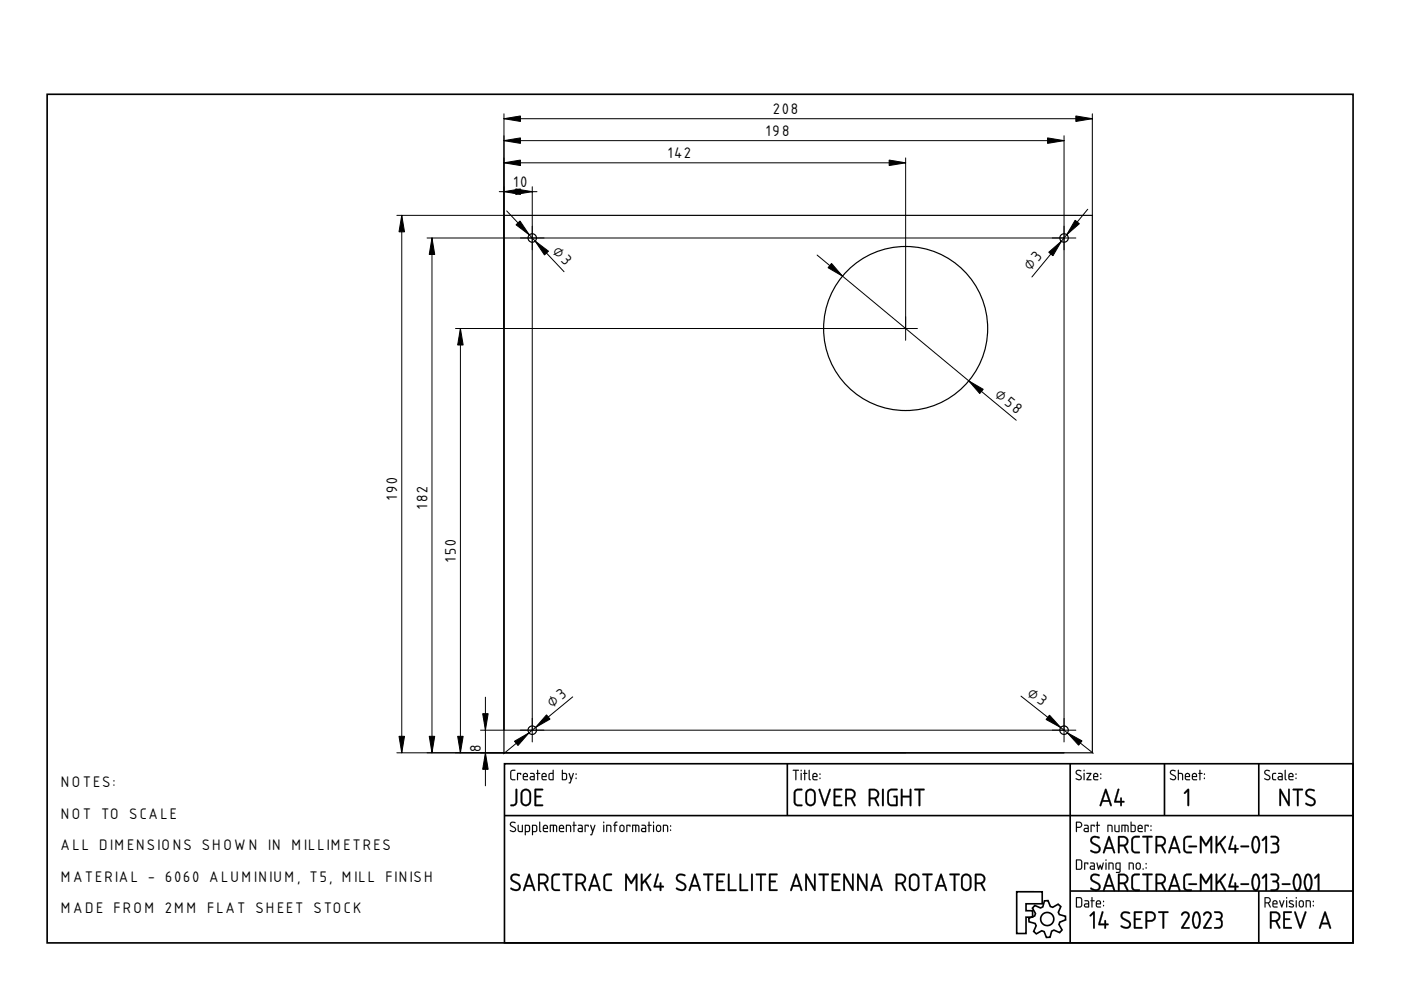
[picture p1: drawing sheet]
<svg xmlns="http://www.w3.org/2000/svg" width="297mm" height="210mm" viewBox="0 0 297 210" stroke-linecap="round" stroke-linejoin="round" font-family="sans-serif">
<defs><g id="words">
<g font-size="4">
<text x="162.4" y="28.9">198</text>
<text x="163.9" y="24.2">208</text>
<text x="141.7" y="33.6">142</text>
<text x="109" y="39.7">10</text>
<text x="117" y="53.4" transform="rotate(47 117 53.4)">⌀3</text>
<text x="218.5" y="57.5" transform="rotate(-50 218.5 57.5)">⌀3</text>
<text x="210.8" y="83.9" transform="rotate(40 210.8 83.9)">⌀58</text>
<text x="84.2" y="106" transform="rotate(-90 84.2 106)">190</text>
<text x="90.6" y="107.9" transform="rotate(-90 90.6 107.9)">182</text>
<text x="96.7" y="119.1" transform="rotate(-90 96.7 119.1)">150</text>
<text x="217.7" y="147.3" transform="rotate(38 217.7 147.3)">⌀3</text>
<text x="117.1" y="150" transform="rotate(-39 117.1 150)">⌀3</text>
<text x="101.9" y="159.4" transform="rotate(-90 101.9 159.4)">8</text>
<text x="12.9" y="166.9">NOTES:</text>
<text x="12.9" y="173.6">NOT TO SCALE</text>
<text x="12.9" y="180.3">ALL DIMENSIONS SHOW N IN MILLIMETRES</text>
<text x="12.9" y="187">MATERIAL - 6060 ALUMINIUM, T5, MILL FINISH</text>
<text x="12.9" y="193.7">MADE FROM 2MM FLAT SHEET STOCK</text>
</g>
</g></defs>
<g fill="none" stroke="#000" stroke-width=".35">
<path d="M10 20h276.9v179.9h-276.9zM107 161.9h179.9v38h-179.9zM107 172.9h179.9M166.9 161.9v11M226.9 161.9v38M246.9 161.9v11M266.9 161.9v11M215.6 189.1h5.4v2.5h-3.5v1.5h1.4v1.4h-1.4v3.4h-1.9zM219.4 192l1.2 .5 .5-.2 .3-1.3h.8l.5 1.2 .5 .2 1.1-.7 .6 .5-.5 1.2 .2 .5 1.3 .4v.7l-1.2 .5-.2 .5 .7 1.2-.5 .5-1.2-.5-.5 .2-.4 1.3-.7 .1-.5-1.3-.5-.2-1.2 .7-.5-.5 .5-1.2-.2-.5-1.3-.4-.1-.7 1.3-.5 .1-.5-.6-1.2zM226.9 188.9h60M266.9 188.9v11"/>
<circle cx="222" cy="194.9" r="1.4"/>
</g>
<g fill="#000">
<path d="M251.8 167.3l.1-.1 .2 .2v3.3l-.2 .2-.1-.2v-2.9l-.5 .5-.3-.1z"/>
<path d="M108.2 174.4l.3-.2h.5l.3 .1-.1 .2a.48 .48 0 0 0-.5-.1 .48 .48 0 0 0-.3 .5l1 .8-.1 .6a.76 .76 0 0 1-1.2-.3l.8 .2 .3-.3-1.1-.9zM108.3 174.4l-.2 .6 .9 .5a.35 .35 0 0 1 .2 .4 .35 .35 0 0 1-.3 .3l-.7-.2v.2a.67 .67 0 0 0 .8 .2 .67 .67 0 0 0 .4-.7l-1.1-.9 .2-.4 .8 .1a.65 .65 0 0 0-1-.1zM109.8 174.9l.2 .1v1.1l.6 .1v-1.2l.2-.1v1.5h-.6l-.3-.1zM109.8 174.9l.1 1.4 .9 .1v-1.5l-.1 .1v1.2h-.5l-.2-.1v-1.1zM111.5 175.1v1.1h.5l.2-.2-.1-.8zM111.5 175.1l.7 .1-.1 1h-.6zM111.3 174.9h.8l.3 .4-.1 1-.8 .1-.1 .7-.1-.1zM111.3 174.9v2.1h.2v-.6h.5a.85 .85 0 0 0 .4-1v-.1a.77 .77 0 0 0-1-.4zM113 175.1v1.1h.6l.1-.2-.1-.8zM113 175.1l.7 .1-.1 1h-.6zM112.8 174.9h.9l.2 .4-.1 1-.8 .1-.1 .7-.1-.1zM112.8 174.9v2.1h.2v-.6h.5a.85 .85 0 0 0 .4-1v-.1a.77 .77 0 0 0-1-.4zM114.3 174.2l.2 .1v1.7l.3 .3-.2 .1-.3-.3zM114.4 174.3l-.1 1.8 .1 .2 .2 .1 .2-.1-.3-.3v-1.7zM115.4 175.2l-.1 .3h.7l-.2-.4zM115.4 175.2l.4-.1 .2 .5h-.7zM115.3 175a.56 .56 0 0 1 .7 0 .56 .56 0 0 1 .1 .8l-.8-.1 .1 .4 .8 .2-.7 .1a.92 .92 0 0 1-.2-1.4zM115.3 175l-.2 .4 .1 .9 1 .1v-.2h-.8l-.1-.3v-.2h.9l-.1-.6-.5-.2zM116.6 174.9l1.4 .1 .1 .3v1.1l-.2-.1-.1-1.1-.3-.1v1.2l-.1 .1-.2-.1v-1.2h-.4v1.2l-.2 .1zM116.6 174.9l.1 1.5 .1-1.3h.4l.2 1.3v-1.3l.5 .1 .1 1.2 .1-1.1a1.05 1.05 0 0 0-1.3-.4zM118.8 175.2l-.1 .3h.7l-.2-.4zM118.8 175.2l.4-.1 .2 .5h-.7zM118.7 175a.56 .56 0 0 1 .7 0 .56 .56 0 0 1 .1 .8l-.8-.1 .1 .4 .8 .2-.7 .1a.92 .92 0 0 1-.2-1.4zM118.7 175l-.2 .4 .1 .9 1 .1v-.2h-.8l-.1-.3v-.2h.9l-.1-.6-.4-.2zM120 174.9h.7l.3 .1 .1 1.4-.2-.1-.1-1.1-.6-.1v1.2l-.2 .1zM120 174.9v1.5l.2-.1v-1.2l.7 .1 .1 1.2 .1-.7a.7 .7 0 0 0-.3-.8 .7 .7 0 0 0-.8 0zM121.6 174.2l.2 .1v.6l.5 .1-.5 .1v1.2l-.1 .1-.1-.1v-1.2l-.3-.1 .3-.1zM121.6 174.2v.7l-.2 .1 .2 .1 .1 1.3 .1-1.3 .4-.1-.4-.1v-.6zM122.8 175.8l-.1 .3 .6 .1v-.5zM122.7 175.8l.7-.1v.5h-.7zM122.6 174.9h.7l.3 .3-.1 1.2h-.8l-.2-.2 .1-.5 .7-.2v-.3l-.7-.1zM122.6 174.9v.1l.7 .1 .1 .5-.8 .1-.1 .3 .1 .3 .9 .1v-1.2l-.2-.3zM124 174.9l.8 .1-.1 .3-.1-.2h-.4v1.2l-.1 .1-.2-.1zM124 174.9l.1 1.5 .1-1.3h.4l.1 .2 .1-.3zM125.1 174.9l.3 .1 .3 1 .3-1 .1-.1 .1 .1-.8 2.1-.3-.1 .3-.1 .2-.6zM125.2 174.9l.4 1.4-.2 .6-.3 .1 .3 .1 .8-2.1h-.2l-.3 1-.4-1zM127.9 174.9l.2 .1v1.3l-.1 .1-.1-.1zM127.9 174.9l.1 1.5 .1-1.4zM127.9 174.4a.15 .15 0 0 1 .3 0 .15 .15 0 0 1-.3 0zM127.9 174.2v.3h.2v-.3zM128.5 174.9h.7l.3 .1 .1 1.4-.2-.1-.1-1.1-.6-.1v1.2l-.2 .1zM128.6 174.9v1.5l.1-.1v-1.2l.7 .1 .1 1.2 .1-.7a.7 .7 0 0 0-.2-.8 .7 .7 0 0 0-.8 0zM130.4 174.3l.5-.1v.2l-.4 .1v.4l.4 .1-.4 .1v1.2l-.2 .1-.1-1.3-.2-.1 .2-.1zM130.4 174.3l-.1 .6-.3 .1 .3 .1v1.3l.1-1.3 .5-.1-.5-.1 .1-.3 .4-.2v-.2zM131.6 175.2v.8l.4 .2 .2-.2v-.7l-.2-.2zM131.6 175.1h.4l.2 .2v.7l-.2 .2-.4-.2zM131.5 175a.55 .55 0 0 1 .6-.1 .55 .55 0 0 1 .3 .5l-.1 .8-.2 .2h-.5l-.3-.5v-.7zM131.5 175l-.1 .2-.1 .8 .4 .4h.4l.3-.4v-.8l-.3-.3zM132.8 174.9l.9 .1-.1 .3-.1-.2h-.5v1.2l-.1 .1-.1-.1zM132.8 174.9l.1 1.5 .1-1.3h.5l.1 .2 .1-.3zM134 174.9l1.4 .1 .2 .3-.1 1.1-.2-.1v-1.1l-.4-.1v1.2l-.1 .1-.1-.1v-1.2h-.5v1.2l-.2 .1zM134.1 174.9l-.1 1.5 .2-.1v-1.2h.5l.1 1.3 .1-1.3h.4l.1 1.2 .1 .1 .1-1.1-.2-.3zM136.2 175.8v.3l.6 .1v-.5zM136.2 175.8l.6-.1v.5h-.6zM136 174.9h.8l.2 .3-.1 1.2h-.7l-.3-.2 .1-.5 .8-.2-.1-.3-.7-.1zM136 174.9v.1l.7 .1 .1 .5-.8 .1-.1 .3 .1 .3 1 .1v-1.2l-.3-.3zM137.5 174.2l.2 .1v.6l.5 .1-.5 .1v1.2l-.1 .1-.1-.1v-1.2l-.2-.1 .2-.1zM137.5 174.2v.7l-.2 .1 .2 .1 .1 1.3 .1-1.3 .4-.1-.4-.1v-.6zM138.5 174.9l.2 .1v1.3l-.1 .1-.2-.1zM138.5 174.9l.1 1.5 .1-1.4zM138.4 174.4a.15 .15 0 0 1 .3 0 .15 .15 0 0 1-.3 0zM138.5 174.2v.3h.1v-.3zM139.4 175.2l-.1 .8 .4 .2 .2-.2v-.7l-.2-.2zM139.4 175.1h.4l.2 .2-.1 .7-.2 .2-.4-.2zM139.3 175l.6-.1a.94 .94 0 0 1-.1 1.5h-.4l-.3-.4v-.8zM139.3 175l-.2 .2v.8l.3 .4h.4l.3-.4v-.8l-.3-.3zM140.6 174.9h.6l.4 .1v1.4l-.2-.1v-1.1l-.6-.1v1.2l-.2 .1zM140.6 174.9l.1 1.5v-1.3l.7 .1 .2 1.2 .1-1.1a.77 .77 0 0 0-1-.4zM142.1 175.9h.2v.3l-.2-.1zM142.1 175.9l.1 .3 .1-.2zM142.1 175h.2v.3h-.2zM142.1 175v.2h.2v-.2z"/>
<path d="M108.3 174.4a.64 .64 0 0 1 1 .1h-.1a.49 .49 0 0 0-.6-.1 .49 .49 0 0 0-.2 .5l.7 .5a.6 .6 0 0 1 .2 .8 .6 .6 0 0 1-.9 .1l-.3-.1 .1-.2a.51 .51 0 0 0 .6 .2 .51 .51 0 0 0 .4-.5l-1-.6-.1-.3zM109.8 174.9l.2 .1v1.1l.2 .1h.5v-1.2l.1-.1v1.5l-.9-.1zM111.5 175.1v1.1h.5l.2-1zM111.3 174.9a.77 .77 0 0 1 .9 .1 .77 .77 0 0 1 .2 .9l-.3 .5h-.6v.7h-.2zM113 175.1v1.1h.6l.1-1zM112.8 174.9a.77 .77 0 0 1 1 .1 .77 .77 0 0 1 .1 .9l-.2 .5h-.7v.7h-.2zM114.3 174.2l.2 .1v1.7l.3 .3-.2 .1-.3-.3zM115.4 175.2l-.1 .3h.7l-.2-.4zM115.3 175a.55 .55 0 0 1 .7 0 .55 .55 0 0 1 .1 .7h-.8l.1 .5 .8 .1-.7 .1a.91 .91 0 0 1-.2-1.4zM116.6 174.9h1.2a1.25 1.25 0 0 1 .2 1.5l-.1-1.2-.2-.1h-.2l-.1 1.3-.2-.1v-1.2h-.4v1.2l-.2 .1zM118.8 175.2l-.1 .3h.7l-.2-.4zM118.7 175a.55 .55 0 0 1 .7 0 .55 .55 0 0 1 .1 .7h-.8l.1 .5 .8 .1-.7 .1a.91 .91 0 0 1-.2-1.4zM120 174.9a.71 .71 0 0 1 .8 0 .71 .71 0 0 1 .3 .8l-.1 .7-.1-1.2-.7-.1v1.2l-.2 .1zM121.6 174.2l.2 .1v.6l.4 .1-.4 .1-.1 1.3-.1-1.3-.2-.1 .2-.1zM122.7 175.8l.1 .4h.5v-.5zM122.6 174.9h.7l.3 .4-.1 1.1h-.6a.44 .44 0 0 1-.4-.4 .44 .44 0 0 1 .4-.5h.4v-.3l-.7-.1zM124 174.9l.8 .1-.1 .3-.1-.2h-.4l-.1 1.3zM125.2 174.9l.1 .1 .4 1 .3-1h.2l-.8 2.1-.3-.1 .3-.1 .2-.6zM127.9 174.9l.2 .1-.1 1.4zM127.9 174.4a.15 .15 0 0 1 .3 0 .15 .15 0 0 1-.3 0zM128.5 174.9a.71 .71 0 0 1 .9 0 .71 .71 0 0 1 .2 .8l-.1 .7-.1-1.2-.7-.1v1.2l-.2 .1zM130.4 174.3l.5-.1v.2l-.4 .2v.3l.4 .1-.4 .1-.2 1.3-.1-1.3-.2-.1 .2-.1zM131.6 175.2l-.1 .7a.34 .34 0 0 0 .4 .3 .34 .34 0 0 0 .3-.4l-.1-.6zM131.5 175l.6-.1a.93 .93 0 0 1 0 1.5h-.4a.96 .96 0 0 1-.2-1.4zM132.8 174.9l.9 .1-.1 .3-.1-.2h-.5l-.1 1.3zM134.1 174.9h1.2a1.25 1.25 0 0 1 .2 1.5l-.2-1.2-.2-.1h-.2l-.1 1.3-.1-.1v-1.2h-.5v1.2l-.2 .1zM136.2 175.8l.1 .4h.5v-.5zM136 174.9h.7l.3 .4v1.1h-.7a.44 .44 0 0 1-.4-.4 .44 .44 0 0 1 .4-.5h.5v-.3l-.8-.1zM137.5 174.2l.2 .1v.6l.5 .1-.5 .1-.1 1.3-.1-1.3-.2-.1 .2-.1zM138.5 174.9l.2 .1-.1 1.4zM138.4 174.4a.15 .15 0 0 1 .3 0 .15 .15 0 0 1-.3 0zM139.4 175.2l-.1 .7a.34 .34 0 0 0 .4 .3 .34 .34 0 0 0 .3-.4l-.1-.6zM139.3 175l.6-.1a.93 .93 0 0 1-.1 1.5h-.4a.96 .96 0 0 1-.1-1.4zM140.6 174.9a.71 .71 0 0 1 .8 0 .71 .71 0 0 1 .3 .8l-.1 .7-.2-1.2-.6-.1v1.2l-.2 .1zM142.1 175.9h.2v.2h-.2zM142.1 175h.2v.3h-.2z"/>
<path d="M108.3 163.3l1-.1v.2l-.8 .1-.1 1.4 .1 .2 .8 .1v.2h-.8l-.3-.3v-1.4zM108.4 163.4l-.2 .3v1.4l.3 .3h.7v-.1l-.6-.1-.2-.2v-1.2l.2-.4h.6v-.2h-.5zM109.6 163.9l.9 .1-.1 .3-.1-.2h-.5v1.2l-.1 .1-.1-.1zM109.7 163.9v1.5l.1-1.3h.5l.1 .2 .1-.3zM111.1 164.2v.3h.6l-.2-.4zM111.1 164.2l.5-.1 .1 .5h-.7zM111 164l.4-.1a.56 .56 0 0 1 .5 .3 .56 .56 0 0 1-.1 .6h-.7v.3l.9 .2-.7 .1a.92 .92 0 0 1-.3-1.4zM111 164l-.2 .4 .2 .9 .3 .1h.6v-.1l-.8-.1-.1-.3v-.2h.9l-.1-.6-.4-.2zM112.6 164.8v.3l.6 .1v-.4zM112.5 164.8l.7-.1v.5h-.6zM112.4 163.9h.7l.3 .3-.1 1.2h-.8l-.2-.2 .1-.5 .8-.2-.1-.3-.7-.1zM112.4 163.9l.1 .2h.6l.1 .5-.8 .1-.1 .3 .1 .3 .9 .1v-1.2l-.2-.3zM113.9 163.2l.2 .1v.6l.5 .1-.5 .1v1.2l-.1 .1-.1-.1v-1.2l-.3-.1 .3-.1zM113.9 163.3v.6l-.2 .1 .2 .1 .1 1.3 .1-1.3 .4-.1-.4-.1v-.6zM115.1 164.2l-.1 .3h.7l-.2-.4zM115.1 164.2l.4-.1 .2 .5h-.7zM115 164l.4-.1a.56 .56 0 0 1 .5 .3 .56 .56 0 0 1-.1 .6h-.8l.1 .3 .8 .2-.7 .1a.92 .92 0 0 1-.2-1.4zM115 164l-.2 .4 .1 .9 .3 .1h.7v-.1l-.8-.1-.1-.3v-.2h.9l-.1-.6-.4-.2zM116.6 164.1l-.1 .1a.73 .73 0 0 0 .3 1h.4v-1.1zM116.6 164.1h.6v1.1l-.7-.1zM116.4 164l.8-.1v-.6l.2-.1v2.2l-1-.1-.1-.3zM116.4 164l-.1 1 .1 .3 .9 .1 .1-2.1h-.2v.6zM119.3 164.1v1.1h.5a.76 .76 0 0 0 0-1.1zM119.3 164.1h.7a.79 .79 0 0 1-.2 1.1h-.5zM119.1 163.2l.3 .1-.1 .6h.7l.2 .3v1l-.2 .2-.9-.1zM119.2 163.2l-.1 2.1 .9 .1 .2-.4v-.8l-.2-.3h-.7v-.6zM120.6 163.9l.2 .1 .3 1 .3-1 .2-.1 .1 .1-.8 2.1-.3-.1 .2-.1 .2-.6zM120.6 163.9l.4 1.4-.2 .6-.2 .1 .3 .1 .8-2.1h-.2l-.4 1-.3-1zM122 164.9h.2v.3h-.2zM122.1 164.9v.2h.1v-.2zM122 164h.2v.3h-.2zM122.1 164v.2l.1 .1v-.3z"/>
<path d="M108.3 163.4l.9-.2v.2l-.6 .1-.2 .1v1.3l.2 .3h.6l.1 .2h-.8l-.3-.3v-1.4zM109.6 163.9l.9 .1-.1 .3-.1-.2h-.5l-.1 1.3zM111.1 164.2v.3h.6l-.2-.4zM111 164a.55 .55 0 0 1 .8 0 .55 .55 0 0 1 0 .8h-.7l.1 .4 .7 .1-.6 .1a.91 .91 0 0 1-.3-1.4zM112.6 164.8v.4h.6v-.4zM112.4 163.9h.7l.3 .4-.1 1.1h-.6a.44 .44 0 0 1-.4-.4 .44 .44 0 0 1 .4-.5h.5l-.1-.3-.7-.1zM113.9 163.2l.2 .1v.6l.4 .1-.4 .1-.1 1.3-.1-1.3-.2-.1 .2-.1zM115.1 164.2l-.1 .3h.7l-.2-.4zM115 164a.55 .55 0 0 1 .7 0 .55 .55 0 0 1 .1 .8h-.8l.1 .4 .8 .1-.7 .1a.91 .91 0 0 1-.2-1.4zM116.6 164.1l-.1 .1a.63 .63 0 0 0 0 .7 .63 .63 0 0 0 .7 .3v-1.1zM116.4 164l.8-.1v-.6l.2-.1v2.2h-.8l-.3-.2zM119.3 164.1v1.1h.5a.78 .78 0 0 0 .2-1zM119.2 163.2l.1 .1v.6h.7l.2 .3v.8l-.2 .4-.9-.1zM120.6 163.9l.2 .1 .3 1 .4-1h.2l-.8 2.1-.3-.1 .2-.1 .2-.6zM122.1 164.9h.1v.2h-.1zM122.1 164h.1v.3h-.1z"/>
<path d="M109.3 167.3h.3l.1 .1v2.6a.92 .92 0 0 1-.5 .9 .92 .92 0 0 1-1-.2v-.1l.8-.1 .2-.3zM109.4 167.3l-.1 2.9-.4 .4h-.6l.1 .3 .8-.1 .4-.5v-2.9zM111 167.8l-.2 .5v1.8l.2 .3 .7 .1 .3-.1 .2-.4v-1.9l-.2-.3-.4-.2zM111 167.8a.75 .75 0 0 1 .8-.2 .75 .75 0 0 1 .5 .7v1.5a.77 .77 0 0 1-.8 .8 .77 .77 0 0 1-.8-.7v-1.6zM110.7 167.5l.8-.3 .8 .3 .3 .5v1.8a1.13 1.13 0 0 1-1.1 1.2 1.13 1.13 0 0 1-1.1-1.1v-1.9zM110.7 167.6l-.3 .7v1.8l.6 .7 .8 .1 .5-.3 .2-.5v-2.1l-.2-.5-.5-.2h-.6zM113.4 167.3h1.7v.3h-.1h-1.3v1.1h.9l.2 .2-.2 .2h-.9v1.5l1.3-.1 .1 .1v.3h-1.8zM113.4 167.3v3.6h1.7l-.1-.3h-1.4v-1.6h1l.2-.1-.2-.2h-1v-1.1h1.4l.1-.3z"/>
<path d="M109.3 167.3h.3l.1 .1v2.6a.91 .91 0 0 1-.6 .8 .91 .91 0 0 1-.9-.1l.2-.1a.66 .66 0 0 0 .9-.6zM111 167.8l-.3 .5v1.6a.75 .75 0 0 0 .8 .7 .75 .75 0 0 0 .7-.8v-1.5a.75 .75 0 0 0-.4-.6 .75 .75 0 0 0-.8 .1zM110.7 167.5a1.1 1.1 0 0 1 1.2-.2 1.1 1.1 0 0 1 .7 1v1.5a1.1 1.1 0 0 1-1.1 1.1 1.1 1.1 0 0 1-1.1-1v-1.9zM113.4 167.3h1.7v.2l-.1 .1h-1.3v1.1h.9l.2 .2-.2 .2h-.9v1.5h1.3l.1 .3h-1.7z"/>
<path d="M168.1 163.2h1.2l.1 .1-.6 .1 .1 1.9-.2 .1-.1-.1v-1.9h-.5zM168.1 163.2v.2h.5l.1 2 .1-2 .6-.1zM169.8 163.9l.2 .1v1.3l-.1 .1-.2-.1zM169.8 163.9l.1 1.5 .1-1.4zM169.7 163.4a.2 .2 0 0 1 .4 0 .2 .2 0 0 1-.4 0zM169.8 163.2v.3h.1v-.3zM170.5 163.2l.2 .1v.6l.5 .1-.5 .1v1.2l-.1 .1-.1-.1v-1.2l-.2-.1 .2-.1zM170.5 163.3v.6l-.2 .1 .2 .1 .1 1.3 .1-1.3 .4-.1-.4-.1v-.6zM171.5 163.2l.2 .1v1.7l.2 .3-.1 .1-.4-.3zM171.5 163.3v1.8l.3 .3-.1-2.1zM172.5 164.2l-.1 .3h.7l-.2-.4zM172.5 164.2l.4-.1 .2 .5h-.7zM172.4 164l.4-.1a.56 .56 0 0 1 .5 .3 .56 .56 0 0 1-.1 .6h-.8l.1 .3 .8 .2-.6 .1a.92 .92 0 0 1-.3-1.4zM172.4 164l-.2 .4 .2 .9 .3 .1h.6v-.1l-.8-.1-.1-.3v-.2h.9l-.1-.6-.4-.2zM173.8 164.9h.1v.3h-.1zM173.8 164.9v.2h.1v-.2zM173.8 164h.1l.1 .3h-.2zM173.8 164v.2l.1 .1v-.3z"/>
<path d="M168.1 163.2l1.3 .1-.6 .1-.1 2-.1-2h-.5zM169.8 163.9l.2 .1-.1 1.4zM169.8 163.4a.14 .14 0 0 1 .2 0 .14 .14 0 0 1-.2 0zM170.5 163.2l.2 .1v.6l.5 .1-.5 .1-.1 1.3-.1-1.3-.2-.1 .2-.1zM171.5 163.2l.2 .1v1.7l.2 .3-.1 .1-.3-.3zM172.5 164.2l-.1 .3h.7l-.2-.4zM172.4 164a.55 .55 0 0 1 .8 0 .55 .55 0 0 1 0 .8h-.8l.1 .4 .8 .1-.6 .1a.91 .91 0 0 1-.3-1.4zM173.8 164.9h.1v.2h-.1zM173.8 164h.1v.3h-.1z"/>
<path d="M168.6 167.5l.4-.3 1.1 .1v.3l-1.3 .2-.1 2.2 .1 .4 1.3 .2v.3h-1.2l-.5-.5-.1-2.3zM168.6 167.5l-.3 .6 .1 2.3 .5 .5h1.1l.1-.3h-1l-.4-.3-.1-2.2 .3-.4 1-.1 .2-.2-.2-.1-.7-.1zM171.4 167.8l-.3 .5 .1 1.8 .1 .3 .7 .1 .3-.1 .3-.6v-1.5l-.1-.4-.3-.2-.4-.1zM171.3 167.8a.75 .75 0 0 1 .9-.2 .75 .75 0 0 1 .4 .7v1.5a.77 .77 0 0 1-.7 .8 .77 .77 0 0 1-.8-.7v-1.6zM171 167.5l.8-.3 .8 .3 .3 .5 .1 1.8a1.13 1.13 0 0 1-1.1 1.2 1.13 1.13 0 0 1-1.2-1.1l.1-1.9zM171.1 167.6l-.3 .7v1.8l.5 .7 .8 .1 .5-.3 .3-.5v-2.1l-.3-.5-.5-.2h-.5zM173.6 167.3l.3 .1 .9 2.8 1-2.8 .3-.1v.2l-1.1 3.4-.3-.1zM173.6 167.3l1.1 3.5 .2 .1 1.2-3.6-.3 .1-1 2.9-.9-2.9zM176.8 167.3h1.8v.3h-.2h-1.3v1.1h.9l.2 .2-.2 .2h-.9v1.5l1.3-.1 .2 .1v.3h-1.8zM176.8 167.3v3.6h1.7l-.1-.3h-1.3v-1.6h.9l.2-.1-.2-.2h-.9v-1.1h1.3l.2-.2-.2-.1zM179.6 167.6v1.5a1.04 1.04 0 0 0 1.4-.8l-.3-.6zM179.5 167.6h1l.3 .2a.67 .67 0 0 1 .1 1.1l-.4 .2h-1zM179.2 167.3l.2-.1a1.74 1.74 0 0 1 1.8 .4 1.1 1.1 0 0 1-.5 1.8l.7 1.2v.3l-.4-.1-.6-1.3h-.8v1.2l-.1 .2h-.3zM179.3 167.3l-.1 3.4 .2 .2 .1-.2v-1.3h.9l.7 1.4 .2 .1 .1-.3-.7-1.2 .6-.5 .1-.6-.3-.6a1.71 1.71 0 0 0-1.8-.4zM184.5 167.6v1.5a1.04 1.04 0 0 0 1.5-.8l-.3-.6zM184.5 167.6h1l.3 .2a.67 .67 0 0 1 .1 1.1l-.4 .2h-1zM184.2 167.3l.2-.1a1.74 1.74 0 0 1 1.8 .4 1.1 1.1 0 0 1-.5 1.8l.7 1.2v.3l-.4-.1-.6-1.3h-.9l.1 1.2-.1 .2h-.3zM184.3 167.3l-.1 3.4 .2 .2 .1-.2v-1.3h.9l.7 1.4 .2 .1 .1-.3-.7-1.2 .6-.5 .1-.6-.3-.6a1.71 1.71 0 0 0-1.8-.4zM187 167.3h.3l.1 .2v3.2l-.2 .3-.2-.3zM187.1 167.3l-.1 3.4 .2 .2 .2-.2v-3.2l-.1-.2zM188.4 167.5l.6-.3 1.3 .1v.3h-.2l-1.3 .1-.3 .5v1.9l.3 .4 1.2 .1v-1.5h-.4l-.2-.2 .2-.2 .7 .1v2.1h-1.6l-.5-.4-.1-2.4zM188.4 167.5l-.3 .6 .2 2.4 .5 .4 1.4-.1 .1-2-.7-.1-.2 .2 .6 .1v1.6l-1.2-.1-.3-.4-.1-1.9 .3-.6h1.4l.2-.2-.2-.1h-1.1zM191 167.3h.3l.1 .1v1.3h1.5v-1.3v-.1h.3v3.6h-.3v-.2v-1.6h-1.5v1.6l-.1 .2h-.3zM191.1 167.3v3.6h.1l.1-.2v-1.7h1.6v1.7l.2 .2 .1-.2v-3.4l-.3 .1v1.3h-1.6v-1.3v-.1zM193.9 167.3l2-.1 .2 .2-.2 .2h-.8v3.1l-.2 .3-.2-.3 .1-3.1h-.9zM193.9 167.3v.2l.9 .1v3.1l.1 .2 .2-.2v-3.1h.8l.1-.2-.1-.1z"/>
<path d="M168.6 167.5a1.46 1.46 0 0 1 1.5-.1l-.2 .2-1 .1-.2 .4v2.2l.4 .3h1l-.1 .3h-1.1l-.5-.5-.1-2.3zM171.3 167.8l-.2 .5v1.6a.75 .75 0 0 0 .8 .7 .75 .75 0 0 0 .7-.8v-1.5a.75 .75 0 0 0-.5-.6 .75 .75 0 0 0-.8 .1zM171.1 167.5a1.1 1.1 0 0 1 1.2-.2 1.1 1.1 0 0 1 .6 1v1.5a1.1 1.1 0 0 1-1 1.1 1.1 1.1 0 0 1-1.2-1l.1-1.9zM173.6 167.3l.3 .1 .9 2.8 1-2.8 .3-.1-1.1 3.6-.3-.1zM176.8 167.3h1.7v.2l-.1 .1h-1.3v1.1h.9l.2 .2-.2 .2h-.9v1.5h1.3l.1 .3h-1.7zM179.6 167.6v1.5a1.06 1.06 0 0 0 1.5-.8l-.1-.3-.5-.4zM179.2 167.3h.2a1.71 1.71 0 0 1 1.8 .4 1.12 1.12 0 0 1-.5 1.7l.7 1.2v.3l-.3-.1-.7-1.3h-.8v1.2l-.1 .2h-.3zM184.5 167.6v1.5a1.06 1.06 0 0 0 1.6-.8l-.1-.3-.5-.4zM184.2 167.3h.2a1.71 1.71 0 0 1 1.8 .4 1.12 1.12 0 0 1-.5 1.7l.7 1.2-.1 .3-.2-.1-.7-1.3h-.9v1.2v.2h-.3zM187.1 167.3h.2l.1 .2v3.2l-.2 .2-.2-.2zM188.4 167.5l.6-.3 1.3 .1v.2l-.2 .1-1.3 .1-.3 .5v1.9l.3 .4 1.2 .1v-1.5h-.4l-.2-.2 .2-.2 .7 .1v2.1h-1.6l-.5-.4-.1-2.4zM191.1 167.3h.2l.1 .1v1.3h1.5v-1.3v-.1h.3v3.6h-.3v-.2v-1.6h-1.5v1.6l-.1 .2h-.2zM193.9 167.3l2-.1 .1 .2-.1 .2h-.8v3.1l-.2 .2-.1-.2v-3.1l-.9-.1z"/>
<path d="M228.2 163.4l.2-.2h.6l.2 .2v.2a.48 .48 0 0 0-.6-.1 .48 .48 0 0 0-.3 .4l1 .8-.1 .6a.76 .76 0 0 1-1.1-.3l.8 .2 .2-.3-1-.9zM228.2 163.4l-.1 .6 .8 .6a.35 .35 0 0 1 .3 .3 .35 .35 0 0 1-.4 .3l-.7-.1 .7 .3a.54 .54 0 0 0 .6-.4 .54 .54 0 0 0-.4-.6l-.7-.4v-.3l.3-.3 .6 .1a.65 .65 0 0 0-1-.1zM229.8 163.9l.2 .1v1.3l-.2 .1-.1-.1zM229.8 163.9v1.5l.1-1.4zM229.7 163.4a.2 .2 0 0 1 .4 0 .2 .2 0 0 1-.4 0zM229.8 163.2v.3h.1v-.3zM230.3 163.9h1.1l-.8 1.3h.7l.1 .2h-1.1l.8-1.3h-.7zM230.4 163.9v.2h.7l-.7 1.3h1l-.1-.2h-.7l.8-1.3zM232 164.2v.3h.6l-.1-.4zM232 164.2l.5-.1 .2 .5h-.7zM231.9 164l.4-.1a.56 .56 0 0 1 .5 .3 .56 .56 0 0 1 0 .6h-.8v.3l.9 .2-.7 .1a.92 .92 0 0 1-.3-1.4zM232 164l-.2 .4 .1 .9 .3 .1h.6v-.1l-.7-.1-.1-.3v-.2h.8l-.1-.6-.4-.2zM233.3 164.9h.2v.3h-.2zM233.3 164.9v.2h.2v-.2zM233.3 164h.2v.3h-.2zM233.3 164v.2l.2 .1v-.3z"/>
<path d="M228.2 163.4a.64 .64 0 0 1 1 .1 .49 .49 0 0 0-.6-.1 .49 .49 0 0 0-.3 .6l.7 .4a.6 .6 0 0 1 .3 .8 .6 .6 0 0 1-1 .1l-.2-.1 .1-.2a.51 .51 0 0 0 .6 .2 .51 .51 0 0 0 .3-.5l-.9-.6-.2-.3zM229.8 163.9l.2 .1-.2 1.4zM229.7 163.4a.15 .15 0 0 1 .3 0 .15 .15 0 0 1-.3 0zM230.3 163.9h1.1l-.8 1.3h.7l.1 .2h-1l.7-1.3h-.7zM232 164.2v.3h.6l-.1-.4zM231.9 164a.55 .55 0 0 1 .8 0 .55 .55 0 0 1 .1 .8h-.8l.1 .4 .8 .1-.7 .1a.91 .91 0 0 1-.3-1.4zM233.3 164.9h.2v.2h-.2zM233.3 164h.2v.3h-.2z"/>
<path d="M228.3 174.4v.9h.5a.45 .45 0 0 0 .4-.5 .45 .45 0 0 0-.4-.4zM228.2 174.2h.6a.66 .66 0 0 1 .6 .7 .66 .66 0 0 1-.6 .6h-.5v.8l-.2 .1zM230 175.8l.1 .4h.5v-.5zM229.9 174.9h.7l.2 .4v1.1h-.6a.44 .44 0 0 1-.5-.4 .44 .44 0 0 1 .5-.5h.4v-.3l-.7-.1zM231.3 174.9l.8 .1-.1 .3-.1-.2h-.5l-.1 1.3zM232.6 174.2l.2 .1v.6l.4 .1-.4 .1-.1 1.3-.1-1.3-.3-.1 .3-.1zM234.8 174.9a.71 .71 0 0 1 .9 0 .71 .71 0 0 1 .2 .8l-.1 .7-.1-1.2-.7-.1v1.2l-.2 .1zM236.3 174.9l.2 .1v1.1l.2 .1h.5v-1.2l.1-.1v1.5l-.9-.1zM237.8 174.9h1.2a1.25 1.25 0 0 1 .2 1.5l-.1-1.2-.3-.1h-.2l-.1 1.3-.1-.1v-1.2h-.4v1.2l-.2 .1zM239.9 175.1v1.1h.4a.78 .78 0 0 0 .2-1zM239.7 174.2l.2 .1v.6h.7l.2 .3v.8l-.3 .4-.8-.1zM241.5 175.2l-.1 .3h.7l-.2-.4zM241.4 175a.55 .55 0 0 1 .7 0 .55 .55 0 0 1 .1 .7h-.8l.1 .5 .8 .1-.7 .1a.91 .91 0 0 1-.2-1.4zM242.7 174.9l.9 .1-.1 .3-.2-.2h-.4l-.1 1.3zM243.9 175.9h.2v.2h-.2zM243.9 175h.2v.3h-.2z"/>
<path d="M228.3 174.4v.9l.8-.1 .1-.3-.1-.3zM228.3 174.4h.5a.46 .46 0 0 1 .4 .4 .46 .46 0 0 1-.4 .5h-.5zM228.1 174.2h.9l.3 .2a.67 .67 0 0 1 .1 .7 .67 .67 0 0 1-.6 .5l-.5-.1 .1 .8-.3 .1zM228.2 174.3v2.1l.1-.9a.87 .87 0 0 0 1-.3v.1a.66 .66 0 0 0-.5-1.1zM230 175.8v.3l.6 .1v-.5zM230 175.8l.6-.1v.5h-.6zM229.9 174.9h.7l.2 .3v1.2h-.8l-.2-.2v-.5l.8-.2-.1-.3-.6-.1zM229.9 174.9v.1l.7 .1v.5l-.7 .1-.1 .3 .1 .3 .9 .1v-1.2l-.2-.3zM231.2 174.9l.9 .1-.1 .3-.1-.2h-.5l.1 1.2-.2 .1-.1-.1zM231.3 174.9v1.5l.1-1.3h.5l.1 .2 .1-.3zM232.6 174.2l.2 .1v.6l.4 .1-.4 .1v1.2l-.1 .1-.2-.1 .1-1.2-.3-.1 .3-.1zM232.6 174.2v.7l-.2 .1 .2 .1 .1 1.3 .1-1.3 .4-.1-.4-.1v-.6zM234.8 174.9h.7l.3 .1 .1 1.4-.2-.1-.1-1.1-.6-.1v1.2l-.2 .1zM234.8 174.9v1.5l.2-.1v-1.2l.7 .1 .1 1.2 .1-.7a.7 .7 0 0 0-.3-.8 .7 .7 0 0 0-.8 0zM236.3 174.9l.2 .1v1.1l.6 .1v-1.2l.3-.1v1.5h-.7l-.3-.1zM236.3 174.9l.1 1.4 .9 .1v-1.5l-.1 .1v1.2h-.5l-.2-.1v-1.1zM237.8 174.9l1.4 .1 .1 .3v1.1l-.2-.1-.1-1.1-.4-.1v1.2l-.1 .1-.1-.1v-1.2h-.4v1.2l-.2 .1zM237.8 174.9v1.5l.1-.1v-1.2h.5l.1 1.3 .1-1.3h.4l.1 1.2 .2 .1v-1.1l-.2-.3zM239.9 175.1v1.1h.4a.76 .76 0 0 0 .1-1.1zM239.9 175.1h.6a.79 .79 0 0 1-.2 1.1h-.4zM239.7 174.2l.2 .1v.6h.7l.2 .2v1.1l-.3 .2-.8-.1zM239.7 174.2v2.1l.8 .1 .3-.4v-.8l-.2-.3h-.7v-.6zM241.5 175.2l-.1 .3h.7l-.2-.4zM241.5 175.2l.4-.1 .2 .5h-.7zM241.4 175a.56 .56 0 0 1 .7 0 .56 .56 0 0 1 .1 .8l-.8-.1 .1 .4 .8 .2-.7 .1a.92 .92 0 0 1-.2-1.4zM241.4 175l-.2 .4 .1 .9 .9 .1v-.2h-.7l-.1-.3v-.2h.8l-.1-.6-.4-.2zM242.7 174.9l.9 .1-.1 .3-.2-.2h-.4v1.2l-.1 .1-.1-.1zM242.7 174.9l.1 1.5 .1-1.3h.5l.1 .2 .1-.3zM243.9 175.9h.2v.3l-.2-.1zM244 175.9v.3l.1-.3zM243.9 175h.2v.3h-.2zM244 175v.2h.1v-.2z"/>
<path d="M231.4 177.5l.4-.3 .9 .1 .4 .2v.2l-.1 .1a.91 .91 0 0 0-1.5 .4l.4 .5a1.92 1.92 0 0 1 1.4 1v.6l-.2 .4a1.47 1.47 0 0 1-2-.3l.2-.2 1.1 .3h.3l.2-.3a.55 .55 0 0 0-.3-.7l-1.3-.8-.2-.5zM231.4 177.5a.91 .91 0 0 0 .3 1.5l.9 .5a.64 .64 0 0 1 .3 .9 .64 .64 0 0 1-1 .1l-.6-.3-.1 .2 .1 .2a1.13 1.13 0 0 0 1.3 .3 1.13 1.13 0 0 0 .7-1.2l-.5-.6-.9-.4a.56 .56 0 0 1-.3-.9l.3-.2 1.1 .1 .1-.1a1.41 1.41 0 0 0-1.7-.1zM235 177.3l.3 .1 1.1 3.2-.1 .3-.3-.1-.2-.8h-1.3l-.4 .9h-.2l-.1-.1zM235.1 177.3l-1.2 3.5 .1 .1 .2-.1 .2-.8h1.4l.4 .9 .2-.2-1.1-3.3zM235.1 178l-.5 1.6h1.1zM235.1 177.9l.6 1.8h-1.2zM237.4 177.6v1.5h.8a.73 .73 0 0 0 .7-.7 .73 .73 0 0 0-.7-.8zM237.4 177.6h1l.3 .2a.67 .67 0 0 1 0 1l-.3 .3h-1zM237.1 177.3h1.4l.5 .3a1.1 1.1 0 0 1-.4 1.8l.6 1.2v.3l-.3-.1-.7-1.4h-.8v1.3v.2h-.3zM237.1 177.3v3.6l.3-.2v-1.3h.8l.7 1.4 .3 .1v-.3l-.7-1.3 .6-.4a1.06 1.06 0 0 0-.9-1.6zM240.1 177.5l.4-.3 1.2 .1-.1 .3-1.2 .2-.2 2.2 .2 .4 .3 .2h1v.3h-1.2l-.6-.5-.1-2.3zM240.2 177.5l-.3 .6 .1 2.3 .5 .5h1l.1-.3h-.9l-.4-.3-.1-2.2 .3-.4 1-.1 .2-.2a1.48 1.48 0 0 0-1.5 .1zM242.2 177.3l2-.1 .2 .2-.2 .2h-.7v3.1l-.2 .2-.2-.2v-3.1l-.9-.1zM242.2 177.3v.2l.9 .1v3.1l.2 .2 .1-.2v-3.1h.8l.2-.2-.2-.1zM245.3 177.6v1.5h.8a.73 .73 0 0 0 .7-.7 .73 .73 0 0 0-.7-.8zM245.3 177.6h1l.3 .2a.67 .67 0 0 1 .1 1l-.4 .3h-1zM245 177.3h1.4l.6 .3a1.1 1.1 0 0 1-.5 1.8l.7 1.2v.3l-.4-.1-.6-1.4h-.9l.1 1.3-.1 .2h-.3zM245.1 177.3l-.1 3.6 .3-.2v-1.3h.9l.7 1.4 .2 .1 .1-.3-.7-1.3 .6-.4a1.06 1.06 0 0 0-1-1.6zM248.9 177.3l.3 .1 1.1 3.2-.2 .3-.2-.1-.2-.8h-1.4l-.3 .9h-.3v-.1zM248.9 177.3l-1.2 3.5 .2 .1 .1-.1 .3-.8h1.4l.4 .9 .1-.2-1.1-3.3zM249 178l-.6 1.6h1.1zM249 177.9l.6 1.8h-1.2zM251.1 177.5l.4-.3 1.2 .1v.3l-1.3 .2-.1 2.2 .1 .4 .3 .2h1v.3h-1.2l-.6-.5v-2.3zM251.2 177.5l-.3 .6 .1 2.3 .5 .5h1l.2-.3h-1l-.4-.3-.1-2.2 .3-.4 1-.1 .2-.2a1.48 1.48 0 0 0-1.5 .1zM252 179.3h1.6l.2 .2-.2 .2h-1.5l-.1-.1zM252 179.3l.1 .3h1.5l.2-.1-.2-.2zM254.4 177.3h.4l.9 1.6 .9-1.6h.4v3.6h-.3l-.1-.2v-2.6l-.9 1.4-1-1.4 .1 2.6-.1 .2h-.3zM254.5 177.3v3.6l.2-.1v-.1v-2.7l1 1.5 1-1.5v2.7v.1h.2v-3.5h-.2l-1 1.7-1-1.7zM257.8 177.3h.3v.1v1.6l1.5-1.7a.21 .21 0 0 1 .3 0 .21 .21 0 0 1 0 .3l-1.1 1.1 1.1 2.1-.1 .1-.2-.1-1-1.8-.5 .5v1.2l-.2 .2-.2-.2zM257.8 177.3v3.5h.2l.1-.1v-1.2l.5-.6 1 1.9 .2 .1 .1-.2-1.1-2 1-1.1 .1-.3h-.3l-1.5 1.7v-1.6zM261.2 177.2l.3 .1v.1l-.7 2.4h.9v-.5l.2-.2 .2 .2v.5h.4l.2 .2-.3 .2h-.3v.5l-.2 .2-.2-.2v-.5h-1.1l-.2-.2zM261.2 177.3l-.7 2.7 .1 .2 1.1-.1v.6l.2 .2 .2-.2v-.6l.3 .1 .2-.2-.1-.2h-.4l-.1-.7h-.2l-.1 .7h-.9l.7-2.4v-.1zM263 179.3h1.7l.2 .2-.3 .2h-1.4l-.2-.1zM263.1 179.3l.1 .3h1.4l.2-.1-.1-.2zM266.1 177.6l-.4 1.3a2.09 2.09 0 0 0 .5 1.6l.3-.1 .2-.6 .1-1.2-.3-.9zM266.1 177.6h.1a2.19 2.19 0 0 1 .6 1.9l-.2 .9-.5 .2-.3-.5-.1-1 .1-.8zM265.8 177.4l.5-.2 .5 .3 .4 1.1-.1 .9a1.2 1.2 0 0 1-1.1 1.4l-.4-.5-.3-1.2 .2-1.2zM265.9 177.4l-.4 .6-.2 1.1a2.19 2.19 0 0 0 .7 1.8h.4l.4-.3a2.96 2.96 0 0 0-.4-3.3zM268.3 177.3l.1-.1 .3 .2v3.3l-.2 .2-.2-.2v-2.9l-.5 .5-.3-.1zM268.3 177.3l-.7 .9h.3l.4-.4v2.9l.2 .2 .1-.2v-3.3v-.1zM269.4 177.3l1.2-.1 .4 .3a.88 .88 0 0 1-.2 1.4 1.2 1.2 0 0 1 .2 1.7 1.2 1.2 0 0 1-1.7 .1l.3-.2 1.1-.1a.88 .88 0 0 0 0-1 .88 .88 0 0 0-.9-.4v-.3h.2a.61 .61 0 0 0 .7-.2 .61 .61 0 0 0 0-.7l-1.3-.2zM269.4 177.3v.2l.2 .1h.7a.54 .54 0 0 1 .5 .3 .54 .54 0 0 1-.1 .6l-.9 .4 .9 .3a.9 .9 0 0 1 0 1.2 .9 .9 0 0 1-1.1 .2l-.2 .1a1.66 1.66 0 0 0 1.5 0 1.31 1.31 0 0 0-.1-1.8 .93 .93 0 0 0 .3-1.2 .93 .93 0 0 0-1.2-.4z"/>
<path d="M231.4 177.5a1.41 1.41 0 0 1 1.8 .1l-.2 .2a.92 .92 0 0 0-1.5 .4l.4 .5a1.9 1.9 0 0 1 1.4 1 1.07 1.07 0 0 1-.5 1.2 1.07 1.07 0 0 1-1.2-.2l-.4-.2 .1-.3a1.19 1.19 0 0 0 1.7 0 .58 .58 0 0 0-.4-.7l-1.3-.9-.2-.4zM235 177.3l.3 .1 1.1 3.3-.2 .2-.4-.9h-1.3l-.4 .9-.3-.1zM235.1 178l-.5 1.6h1.1zM237.4 177.6v1.5a1.06 1.06 0 0 0 1.5-.8l-.1-.3-.4-.4zM237.1 177.3h.1a1.71 1.71 0 0 1 1.8 .4 1.12 1.12 0 0 1-.4 1.7l.6 1.2v.3l-.3-.1-.7-1.4h-.8v1.3l-.1 .2h-.2zM240.1 177.5a1.46 1.46 0 0 1 1.6-.1l-.2 .2-1 .1-.3 .4 .1 2.2 .4 .3h.9l-.1 .3h-1l-.6-.5v-2.3zM242.2 177.3l2-.1 .2 .2-.2 .2h-.7v3.1l-.2 .2-.2-.2v-3.1l-.9-.1zM245.3 177.6v1.5a1.06 1.06 0 0 0 1.5-.8v-.3l-.5-.4zM245 177.3h.2a1.71 1.71 0 0 1 1.8 .4 1.12 1.12 0 0 1-.5 1.7l.7 1.2-.1 .3-.3-.1-.6-1.4h-.9v1.3v.2h-.3zM248.9 177.3l.3 .1 1 3.3-.1 .2-.4-.9h-1.4l-.3 .9-.3-.1zM249 178l-.6 1.6h1.1zM251.2 177.5a1.46 1.46 0 0 1 1.5-.1l-.2 .2-1 .1-.3 .4 .1 2.2 .4 .3h1l-.2 .3h-1l-.5-.5-.1-2.3zM252 179.3h1.6l.2 .2-.2 .1h-1.5h-.1zM254.5 177.3h.2l1 1.6 1-1.6h.3v3.6h-.3l-.1-.2v-2.6l-.9 1.4-.9-1.4v2.6l-.1 .2h-.3zM257.8 177.3l.3 .1v1.6l1.5-1.7h.3l-.1 .3-1 1.1 1.1 1.9a.18 .18 0 0 1 0 .3 .18 .18 0 0 1-.3-.1l-1-1.8-.5 .5-.1 1.4h-.2zM261.2 177.3h.3v.1l-.7 2.4h.9v-.5l.2-.2 .2 .2v.5h.4l.1 .2-.5 .2v.5l-.2 .2-.2-.2v-.5h-1.1l-.2-.2zM263 179.3h1.7l.1 .2-.2 .1h-1.4h-.2zM266.1 177.6l-.4 1.3a2.07 2.07 0 0 0 .5 1.7 2.3 2.3 0 0 0 .5-2.3l-.2-.6zM265.8 177.4a.84 .84 0 0 1 .9 0 .84 .84 0 0 1 .4 .9l.1 .9a2.1 2.1 0 0 1-.7 1.7h-.3a1.53 1.53 0 0 1-.9-1.7l.2-1.2zM268.3 177.3l.1-.1 .2 .2v3.3l-.1 .2-.2-.2v-2.9l-.5 .5-.3-.1zM269.4 177.3a1.2 1.2 0 0 1 1.8 .8l-.4 .8a1.18 1.18 0 0 1 .2 1.6 1.18 1.18 0 0 1-1.6 .2l.2-.1a.88 .88 0 0 0 1.1-.2 .88 .88 0 0 0 .1-1l-.3-.3-.7-.1v-.2a.67 .67 0 0 0 .9-.2 .67 .67 0 0 0-.1-.9l-1.2-.2z"/>
<path d="M234.3 167.3l.3 .1 1.1 3.2-.1 .4-.3-.2-.2-.8h-1.3l-.4 .9h-.2l-.1-.1zM234.4 167.3l-1.2 3.5 .1 .1 .2-.1 .2-.8h1.4l.5 .9 .1-.2-1.1-3.3zM234.4 168l-.5 1.7h1.1zM234.4 167.9l.6 1.8h-1.2zM237 167.2l.3 .1v.1l-.7 2.4h.9v-.5l.2-.2 .2 .2-.1 .5h.4l.2 .2-.2 .2h-.3v.5l-.2 .2-.2-.2v-.5h-1.1l-.2-.2zM237 167.3l-.8 2.7 .2 .2h1.1v.5l.2 .2 .1-.2v-.6l.6-.1v-.1l-.6-.1v-.6l-.2-.1-.1 .7h-.9l.7-2.4-.1-.1z"/>
<path d="M234.3 167.3l.3 .1 1.1 3.3-.1 .2-.5-.9h-1.3l-.4 .9-.3-.1zM234.4 168l-.5 1.7h1.1zM237 167.3h.3v.1l-.7 2.4h.9v-.5l.2-.2 .2 .2v.5h.3l.2 .2-.5 .2v.5l-.2 .2-.2-.2v-.5h-1.1l-.2-.2z"/>
<path d="M248.2 163.4l.2-.2h.6l.2 .2-.1 .2a.48 .48 0 0 0-.5-.1 .48 .48 0 0 0-.3 .4l1 .8-.1 .6a.76 .76 0 0 1-1.1-.3l.8 .2 .2-.3-1-.9zM248.2 163.4l-.1 .6 .8 .6a.35 .35 0 0 1 .3 .3 .35 .35 0 0 1-.4 .3l-.7-.1 .7 .3a.54 .54 0 0 0 .5-.4 .54 .54 0 0 0-.3-.6l-.7-.4v-.3l.3-.3 .6 .1a.65 .65 0 0 0-1-.1zM249.7 163.2h.2v.7h.7l.2 .2v1.3l-.2-.1-.1-1.1-.5-.1v1.2l-.3 .1zM249.8 163.3v2.1l.1-.1v-1.2h.5l.2 .1 .1 1.2 .1-1.3-.2-.2h-.7v-.6zM251.5 164.2l-.1 .3h.7l-.2-.4zM251.5 164.2l.4-.1 .2 .5h-.7zM251.4 164l.4-.1a.56 .56 0 0 1 .5 .3 .56 .56 0 0 1-.1 .6h-.8l.1 .3 .8 .2-.7 .1a.92 .92 0 0 1-.2-1.4zM251.4 164l-.2 .4 .1 .9 .3 .1h.7v-.1l-.8-.1-.1-.3v-.2h.9l-.1-.6-.4-.2zM253 164.2l-.1 .3h.7l-.2-.4zM253 164.2l.4-.1 .2 .5h-.7zM252.9 164l.4-.1a.56 .56 0 0 1 .5 .3 .56 .56 0 0 1-.1 .6h-.8l.1 .3 .8 .2-.7 .1a.92 .92 0 0 1-.2-1.4zM252.9 164l-.2 .4 .1 .9 .3 .1h.7v-.1l-.8-.1-.1-.3v-.2h.9l-.1-.6-.4-.2zM254.3 163.2l.2 .1v.6l.5 .1-.5 .1v1.2l-.1 .1-.1-.1v-1.2l-.2-.1 .2-.1zM254.3 163.3v.6l-.2 .1 .2 .1 .1 1.3 .1-1.3 .4-.1-.4-.1v-.6zM255.3 164.9h.2v.3h-.2zM255.3 164.9v.2h.1v-.2zM255.3 164h.2v.3h-.2zM255.3 164v.2l.1 .1v-.3z"/>
<path d="M248.2 163.4a.64 .64 0 0 1 1 .1h-.1a.49 .49 0 0 0-.5-.1 .49 .49 0 0 0-.3 .6l.7 .4a.6 .6 0 0 1 .2 .8 .6 .6 0 0 1-.9 .1l-.2-.1v-.2a.51 .51 0 0 0 .6 .2 .51 .51 0 0 0 .4-.5l-.9-.6-.2-.3zM249.8 163.2h.1v.7h.7l.2 .2v1.3l-.2-.1v-1.1l-.2-.1h-.5v1.2l-.1 .1zM251.5 164.2l-.1 .3h.7l-.2-.4zM251.4 164a.55 .55 0 0 1 .7 0 .55 .55 0 0 1 .1 .8h-.8l.1 .4 .8 .1-.7 .1a.91 .91 0 0 1-.2-1.4zM253 164.2l-.1 .3h.7l-.2-.4zM252.9 164a.55 .55 0 0 1 .7 0 .55 .55 0 0 1 .1 .8h-.8l.1 .4 .8 .1-.7 .1a.91 .91 0 0 1-.2-1.4zM254.3 163.2l.2 .1v.6l.5 .1-.5 .1-.1 1.3-.1-1.3-.2-.1 .2-.1zM255.3 164.9h.1v.2h-.1zM255.3 164h.1l.1 .3h-.2z"/>
<path d="M251.7 167.3l.2-.1 .2 .2v3.3l-.2 .2-.2-.2 .1-2.9-.5 .5-.3-.1zM251.8 167.3l-.8 .9 .3 .1 .5-.5v2.9l.1 .2 .2-.2v-3.3l-.1-.1z"/>
<path d="M268.2 163.4l.2-.2h.6l.2 .2-.1 .2a.48 .48 0 0 0-.5-.1 .48 .48 0 0 0-.3 .4l1 .8-.1 .6a.76 .76 0 0 1-1.2-.3l.9 .2 .2-.3-1-.9zM268.2 163.4l-.1 .6 .8 .6a.35 .35 0 0 1 .2 .3 .35 .35 0 0 1-.3 .3l-.8-.1 .8 .3a.54 .54 0 0 0 .5-.4 .54 .54 0 0 0-.3-.6l-.7-.4-.1-.3 .4-.3 .6 .1a.65 .65 0 0 0-1-.1zM269.8 164l.8-.1v.2l-.6 .1a.64 .64 0 0 0-.1 .7 .64 .64 0 0 0 .7 .3v.1a.57 .57 0 0 1-.7 .1 .57 .57 0 0 1-.2-.7zM269.8 164l-.1 .3 .1 1h.8l-.6-.1a.76 .76 0 0 1 .2-1.1l.3-.1v-.1zM271.2 164.8l-.1 .3 .6 .1v-.4zM271.1 164.8l.7-.1v.5h-.7zM271 163.9h.7l.3 .3-.1 1.2h-.8l-.2-.2 .1-.5 .7-.2v-.3l-.7-.1zM271 163.9l.1 .2h.6l.1 .5-.8 .1-.1 .3 .1 .3 .9 .1v-1.4zM272.4 163.2l.2 .1v1.7l.2 .3-.1 .1-.3-.3zM272.4 163.3v1.8l.3 .3 .1-.1-.2-.3v-1.7zM273.4 164.2v.3h.6l-.1-.4zM273.4 164.2l.5-.1 .2 .5h-.7zM273.3 164l.4-.1a.56 .56 0 0 1 .5 .3 .56 .56 0 0 1 0 .6h-.8v.3l.9 .2-.7 .1a.92 .92 0 0 1-.3-1.4zM273.4 164l-.2 .4 .1 .9 .3 .1h.6v-.1l-.7-.1-.1-.3v-.2h.8l-.1-.6-.4-.2zM274.7 164.9h.2v.3h-.2zM274.7 164.9v.2h.2l-.1-.2zM274.7 164h.2v.3h-.2zM274.7 164v.2l.2 .1v-.3z"/>
<path d="M268.2 163.4a.64 .64 0 0 1 1 .1h-.1a.49 .49 0 0 0-.5-.1 .49 .49 0 0 0-.3 .6l.7 .4a.6 .6 0 0 1 .2 .8 .6 .6 0 0 1-.9 .1l-.2-.1v-.2a.51 .51 0 0 0 .6 .2 .51 .51 0 0 0 .4-.5l-.9-.6-.2-.3zM269.8 164l.7-.1v.2a.44 .44 0 0 0-.5 0 .44 .44 0 0 0-.1 .5v.5l.7 .2a.55 .55 0 0 1-.7 .1 .55 .55 0 0 1-.2-.7zM271.1 164.8l.1 .4h.5v-.4zM271 163.9h.7l.3 .4-.1 1.1h-.6a.44 .44 0 0 1-.4-.4 .44 .44 0 0 1 .4-.5h.4v-.3l-.7-.1zM272.4 163.2l.2 .1v1.7l.2 .3-.1 .1-.3-.3zM273.4 164.2v.3h.6l-.1-.4zM273.3 164a.55 .55 0 0 1 .8 0 .55 .55 0 0 1 .1 .8h-.8l.1 .4 .8 .1-.7 .1a.91 .91 0 0 1-.3-1.4zM274.7 164.9h.2v.2h-.2zM274.7 164h.2v.3h-.2z"/>
<path d="M271.3 167.3h.3l1.5 2.8v-2.7v-.1h.3v3.6l-.3-.1-1.5-2.7v2.6v.2h-.3zM271.3 167.3v3.5l.1 .1 .2-.2v-2.7l1.7 2.9 .1-.2v-3.4l-.3 .1v2.8l-1.5-2.9zM274.1 167.3l2-.1 .2 .2-.2 .2h-.8l.1 3.1-.2 .3-.2-.3v-3.1h-.9zM274.1 167.3v.2l.9 .1v3.1l.2 .2 .1-.2v-3.1h.8l.1-.2-.1-.1zM277 167.5l.4-.3 .9 .1 .4 .2v.2l-.1 .1a.91 .91 0 0 0-1.5 .4l.4 .5a1.92 1.92 0 0 1 1.4 1v.6l-.2 .4a1.47 1.47 0 0 1-2-.3l.2-.2 1.1 .3h.3l.2-.3a.55 .55 0 0 0-.3-.7l-1.3-.8-.2-.5zM277 167.5a.91 .91 0 0 0 .3 1.5l.9 .5a.64 .64 0 0 1 .3 .9 .64 .64 0 0 1-1 .1l-.6-.3-.1 .2 .4 .3 .8 .2a.93 .93 0 0 0 .9-1.2l-.5-.6-.9-.4a.56 .56 0 0 1-.3-.9l.3-.2 1.1 .2 .1-.2a1.41 1.41 0 0 0-1.7-.1z"/>
<path d="M271.3 167.3h.3l1.5 2.8v-2.7l.1-.1h.2v3.6l-.3-.1-1.5-2.7v2.6v.2h-.3zM274.1 167.3l2-.1 .2 .2-.2 .2h-.8v3.1l-.1 .2-.2-.2v-3.1l-.9-.1zM277 167.5a1.41 1.41 0 0 1 1.8 .1l-.2 .2a.92 .92 0 0 0-1.5 .4l.4 .5a1.9 1.9 0 0 1 1.4 1 1.07 1.07 0 0 1-.5 1.2 1.07 1.07 0 0 1-1.2-.2l-.4-.2 .1-.3a1.19 1.19 0 0 0 1.7 0 .58 .58 0 0 0-.4-.7l-1.3-.9-.2-.4z"/>
<path d="M108.4 185.5l.5-.3 .9 .1 .4 .2v.2l-.2 .1a.91 .91 0 0 0-1.4 .4l.3 .5a1.92 1.92 0 0 1 1.5 1v.6l-.3 .4a1.47 1.47 0 0 1-1.9-.3l.2-.2 1.1 .3h.3l.2-.3a.55 .55 0 0 0-.3-.7l-1.4-.8-.1-.5zM108.5 185.5a.91 .91 0 0 0 .2 1.5l1 .5a.64 .64 0 0 1 .2 .9 .64 .64 0 0 1-.9 .1l-.6-.3-.2 .2 .4 .3 .8 .2a.93 .93 0 0 0 .9-1.2l-.5-.6-.9-.4a.56 .56 0 0 1-.2-.9l.2-.2 1.1 .2 .2-.2a1.41 1.41 0 0 0-1.7-.1zM112.1 185.2l.3 .2 1.1 3.2-.2 .3-.2-.1-.2-.8h-1.4l-.3 .9h-.3v-.2zM112.1 185.3l-1.2 3.4 .2 .2 .2-.1 .2-.8h1.4l.4 .9 .1-.2-1.1-3.3zM112.2 186l-.6 1.6h1.2zM112.2 185.9l.6 1.8h-1.2zM114.4 185.6v1.5a1.04 1.04 0 0 0 1.5-.8l-.3-.6zM114.4 185.6h1l.3 .2a.67 .67 0 0 1 .1 1l-.4 .3h-1zM114.1 185.3l.2-.1a1.74 1.74 0 0 1 1.8 .4 1.1 1.1 0 0 1-.5 1.8l.7 1.2v.3l-.4-.1-.6-1.4h-.9l.1 1.3-.1 .2h-.3zM114.1 185.3v3.6h.2l.1-.2v-1.3h.9l.7 1.4 .2 .1 .1-.3-.7-1.3 .5-.4a1.06 1.06 0 0 0-.9-1.6zM117.2 185.5l.4-.3 1.1 .1v.3l-1.3 .2-.1 2.2 .1 .4 1.3 .2v.3h-1.2l-.5-.5-.1-2.3zM117.2 185.5l-.3 .6 .1 2.3 .5 .5h1.1l.1-.3h-1l-.4-.3-.1-2.2 .3-.5 1.2-.1v-.2l-.9-.1zM119.3 185.2h2l.2 .2-.2 .2h-.8v3.1l-.2 .2-.2-.2 .1-3.1-.9-.1zM119.3 185.3v.2l.9 .1v3.1l.1 .2 .2-.2v-3.1h.8l.1-.2-.1-.2zM122.4 185.6v1.5a1.04 1.04 0 0 0 1.5-.8l-.4-.6zM122.4 185.6h1l.3 .2a.67 .67 0 0 1 0 1l-.3 .3h-1zM122.1 185.3l.1-.1a1.74 1.74 0 0 1 1.8 .4 1.1 1.1 0 0 1-.4 1.8l.6 1.2v.3l-.3-.1-.7-1.4h-.8v1.3v.2h-.3zM122.1 185.3v3.6h.1l.2-.2v-1.3h.8l.7 1.4 .3 .1v-.3l-.7-1.3 .6-.4a1.06 1.06 0 0 0-.9-1.6zM125.9 185.2l.3 .2 1.1 3.2-.2 .3-.2-.1-.2-.8h-1.3l-.4 .9h-.2l-.1-.2zM125.9 185.3l-1.1 3.4 .1 .2 .2-.1 .2-.8h1.4l.4 .9 .2-.2-1.1-3.3zM126 186l-.5 1.6h1.1zM126 185.9l.6 1.8h-1.2zM128.2 185.5l.4-.3 1.1 .1v.3l-1.3 .2-.1 2.2 .1 .4 1.3 .2v.3h-1.2l-.5-.5-.1-2.3zM128.2 185.5l-.2 .6v2.3l.5 .5h1.1l.1-.3h-.9l-.5-.3v-2.2l.2-.5 1.2-.1v-.2l-.9-.1zM132.6 185.3h.3l.9 1.6 1-1.6h.3v3.6h-.3v-.2v-2.6l-1 1.4-.9-1.4v2.6v.2h-.3zM132.6 185.3v3.5l.1 .1 .2-.2v-2.7l.9 1.4 1-1.4v2.7l.2 .2 .1-.1v-3.5h-.3l-1 1.7-.9-1.7zM135.9 185.3h.3l.1 .1-.1 1.6 1.5-1.7 .2-.1 .2 .1-1.1 1.4 1.1 2-.1 .2-.3-.1-1-1.8-.5 .5v1.4h-.3zM135.9 185.3v3.5l.1 .1 .2-.2v-1.2l.5-.6 1.2 2 .2-.2-1.2-2 1.1-1.1v-.3h-.3l-1.5 1.7v-1.6zM139.4 185.2h.2l.1 .2-.7 2.4h.9l-.1-.5 .2-.3 .2 .3v.5h.4l.2 .2-.2 .2h-.4v.5l-.2 .2-.2-.2 .1-.5h-1.2l-.2-.2zM139.4 185.3l-.8 2.7 .1 .1h1.2v.6l.1 .2 .2-.2v-.6l.5-.1v-.1l-.5-.1v-.7h-.3v.7h-1l.7-2.4v-.1zM143.6 185.5l.4-.3 .9 .1 .4 .2v.2l-.1 .1a.91 .91 0 0 0-1.5 .4l.4 .5a1.92 1.92 0 0 1 1.4 1v.6l-.3 .4a1.47 1.47 0 0 1-1.9-.3l.2-.2 1.1 .3h.3l.2-.3a.55 .55 0 0 0-.3-.7l-1.4-.8-.1-.5zM143.6 185.5a.91 .91 0 0 0 .2 1.5l1 .5a.64 .64 0 0 1 .3 .9 .64 .64 0 0 1-1 .1l-.6-.3-.2 .2 .4 .3 .9 .2a.93 .93 0 0 0 .9-1.2l-.6-.6-.9-.4a.56 .56 0 0 1-.2-.9l.3-.2 1.1 .2 .1-.2a1.41 1.41 0 0 0-1.7-.1zM147.2 185.2l.3 .2 1.1 3.2-.2 .3-.2-.1-.2-.8h-1.4l-.3 .9h-.3v-.2zM147.2 185.3l-1.2 3.4 .2 .2 .2-.1 .2-.8h1.4l.4 .9 .1-.2-1-3.3zM147.3 186l-.6 1.6h1.2zM147.3 185.9l.6 1.8h-1.2zM149.1 185.2h2l.2 .2-.2 .2h-.7v3.1l-.2 .2-.2-.2v-3.1l-.9-.1zM149.1 185.3v.2l.9 .1v3.1l.2 .2 .1-.2v-3.1h.8l.2-.2-.2-.2zM151.9 185.3l1.8-.1v.3l-.2 .1h-1.3v1.1h1l.2 .2-.2 .2h-1v1.5l1.3-.1 .2 .1v.3h-1.8zM152 185.3l-.1 3.5h1.8l-.2-.2h-1.3v-1.6h1l.1-.1-.1-.2h-1v-1.1h1.3l.2-.2-.2-.2zM154.4 185.3h.3v.1v3.2l1.3-.1 .1 .1v.3h-1.7zM154.4 185.3v3.5l1.7 .1v-.3h-.1h-1.3v-3.2zM156.8 185.3h.3l.1 .1-.1 3.2 1.3-.1 .2 .1v.3h-1.8zM156.9 185.3l-.1 3.5 1.8 .1v-.2l-.2-.1h-1.3v-3.2zM159.3 185.3h.3v.2v3.2l-.2 .2-.2-.2zM159.3 185.3v3.4l.1 .2 .2-.2v-3.2v-.2zM160.3 185.2h1.9l.3 .2-.2 .2h-.8v3.1l-.2 .2-.2-.2v-3.1l-.8-.1zM160.3 185.3v.2l.9 .1v3.1l.1 .2 .2-.2v-3.1h.8l.1-.2-.2-.2zM163.1 185.3l1.7-.1v.3l-.1 .1h-1.3v1.1h.9l.2 .2-.2 .2h-.9v1.5l1.3-.1 .1 .1v.3h-1.7zM163.1 185.3v3.5h1.7l-.1-.2h-1.3v-1.6h.9l.2-.1-.2-.2h-.9v-1.1h1.3l.1-.3zM168.7 185.2l.3 .2 1.1 3.2-.2 .3-.2-.1-.2-.8h-1.3l-.4 .9h-.2l-.1-.2zM168.7 185.3l-1.1 3.4 .1 .2 .2-.1 .2-.8h1.4l.4 .9 .2-.1-1.1-3.4zM168.8 186l-.5 1.6h1.1zM168.8 185.9l.6 1.8h-1.2zM170.8 185.3h.3l1.5 2.7v-2.6v-.1h.3v3.6l-.3-.1-1.5-2.7v2.6l-.1 .2h-.3zM170.8 185.3v3.5l.1 .1 .2-.2v-2.7l1.7 2.9 .1-.2v-3.4l-.3 .1v2.7l-1.5-2.8zM173.6 185.2h2l.2 .2-.2 .2h-.8v3.1l-.2 .2-.2-.2 .1-3.1-.9-.1zM173.6 185.3v.2l.9 .1v3.1l.1 .2 .2-.2v-3.1h.8l.1-.2-.1-.2zM176.4 185.3l1.7-.1v.3l-.1 .1h-1.3v1.1h.9l.2 .2-.2 .2h-.9v1.5l1.3-.1 .1 .1v.3h-1.7zM176.4 185.3v3.5h1.7l-.1-.2h-1.3v-1.6h.9l.2-.1-.2-.2h-.9v-1.1h1.3l.2-.2-.2-.2zM178.8 185.3h.4l1.5 2.7-.1-2.6 .1-.1h.3v3.6l-.4-.1-1.4-2.7v2.6l-.1 .2h-.3zM178.9 185.3l-.1 3.5 .2 .1 .1-.2v-2.7l1.7 2.9 .2-.2-.1-3.4-.2 .1v2.7l-1.6-2.8zM181.8 185.3h.3l1.5 2.7v-2.6v-.1h.3v3.6l-.3-.1-1.5-2.7v2.6l-.1 .2h-.3zM181.8 185.3v3.5l.1 .1 .2-.2v-2.7l1.7 2.9 .1-.2v-3.4l-.3 .1v2.7l-1.5-2.8zM185.7 185.2l.3 .2 1.1 3.2-.2 .3-.2-.1-.2-.8h-1.3l-.4 .9h-.2l-.1-.2zM185.7 185.3l-1.1 3.4 .1 .2 .2-.1 .2-.8h1.4l.4 .9 .2-.2-1.1-3.3zM185.8 186l-.5 1.6h1.1zM185.8 185.9l.6 1.8h-1.2zM190.3 185.6l-.1 1.5h.2a.95 .95 0 0 0 1.3-.9l-.5-.6zM190.2 185.6h1l.3 .2a.67 .67 0 0 1 .1 1l-.4 .3h-1zM189.9 185.3l.2-.1a1.74 1.74 0 0 1 1.8 .4 1.1 1.1 0 0 1-.5 1.8l.7 1.2v.3l-.4-.1-.6-1.4h-.8v1.3l-.1 .2h-.3zM190 185.3v3.6l.3-.2-.1-1.3h.9l.7 1.4 .2 .1 .1-.3-.7-1.3 .6-.4a1.06 1.06 0 0 0-.9-1.6zM193.3 185.8l-.2 .5v1.8l.2 .3 .7 .1 .3-.1 .2-.4v-1.9l-.2-.3-.3-.2zM193.3 185.8a.78 .78 0 0 1 .8-.2 .78 .78 0 0 1 .5 .7v1.5a.77 .77 0 0 1-.7 .8 .77 .77 0 0 1-.8-.7v-1.6zM193 185.5l.8-.3 .8 .3 .3 .5v1.8a1.13 1.13 0 0 1-1 1.1 1.13 1.13 0 0 1-1.2-1v-1.9zM193.1 185.6l-.4 .7 .1 1.8 .5 .7 .8 .1 .5-.3 .3-.5v-2.1l-.3-.5-.5-.2h-.6zM195.6 185.2h2l.2 .2-.2 .2h-.8v3.1l-.2 .2-.2-.2 .1-3.1-.9-.1zM195.6 185.3v.2l.9 .1v3.1l.1 .2 .2-.2v-3.1h.8l.1-.2-.1-.2zM199.4 185.2l.3 .2 1.1 3.2-.2 .3-.2-.1-.2-.8h-1.4l-.3 .9h-.3v-.2zM199.4 185.3l-1.2 3.4 .2 .2 .2-.1 .2-.8h1.4l.4 .9 .2-.2-1.1-3.3zM199.5 186l-.6 1.6h1.2zM199.5 185.9l.6 1.8h-1.2zM201.3 185.2h2l.2 .2-.2 .2h-.7v3.1l-.2 .2-.2-.2v-3.1l-.9-.1zM201.4 185.3v.2l.8 .1v3.1l.2 .2 .2-.2-.1-3.1h.8l.2-.2-.2-.2zM204.4 185.8l-.3 .5 .1 1.8 .2 .3 .6 .1 .3-.1 .3-.4v-1.9l-.2-.3-.4-.2zM204.3 185.8h.1a.75 .75 0 0 1 .8-.2 .75 .75 0 0 1 .4 .7v1.5a.77 .77 0 0 1-.7 .8 .77 .77 0 0 1-.8-.7v-1.6zM204.1 185.5l.8-.3 .7 .3 .4 .5v1.8a1.13 1.13 0 0 1-1.1 1.1 1.13 1.13 0 0 1-1.2-1l.1-1.9zM204.1 185.6l-.3 .7v1.8l.5 .7 .8 .1 .5-.3 .3-.5v-2.1l-.3-.5-.5-.2h-.5zM207.1 185.6v1.5a1.04 1.04 0 0 0 1.4-.8l-.3-.6zM207 185.6h1l.3 .2a.67 .67 0 0 1 .1 1l-.4 .3h-1zM206.7 185.3l.2-.1a1.74 1.74 0 0 1 1.8 .4 1.1 1.1 0 0 1-.5 1.8l.7 1.2v.3l-.4-.1-.6-1.4h-.9l.1 1.3-.1 .2h-.3zM206.8 185.3v3.6h.1l.1-.2v-1.3h.9l.7 1.4 .2 .1 .1-.3-.7-1.3 .6-.4a1.06 1.06 0 0 0-.9-1.6z"/>
<path d="M108.5 185.5a1.41 1.41 0 0 1 1.7 .1l-.2 .2a.92 .92 0 0 0-1.4 .4l.3 .5a1.9 1.9 0 0 1 1.5 1 1.07 1.07 0 0 1-.6 1.2 1.07 1.07 0 0 1-1.2-.2l-.4-.2 .2-.3a1.19 1.19 0 0 0 1.6 0 .58 .58 0 0 0-.3-.7l-1.4-.9-.1-.4zM112.1 185.3l.3 .1 1.1 3.2-.2 .3-.4-.9h-1.4l-.3 .9-.3-.2zM112.2 186l-.6 1.6h1.2zM114.4 185.6v1.5a1.06 1.06 0 0 0 1.5-.8v-.3l-.5-.4zM114.1 185.3l.2-.1a1.71 1.71 0 0 1 1.8 .4 1.12 1.12 0 0 1-.5 1.8l.7 1.2-.1 .3-.3-.1-.6-1.4h-.9v1.3v.2h-.3zM117.2 185.5a1.46 1.46 0 0 1 1.5-.1l-.2 .2-1 .1-.2 .4v2.2l.4 .3h1l-.1 .3h-1.1l-.5-.5-.1-2.3zM119.3 185.3l2-.1 .1 .2-.1 .2h-.8v3.1l-.2 .2-.1-.2v-3.1l-.9-.1zM122.4 185.6v1.5a1.06 1.06 0 0 0 1.5-.8l-.1-.3-.4-.4zM122.1 185.3l.1-.1a1.71 1.71 0 0 1 1.8 .4 1.12 1.12 0 0 1-.4 1.8l.6 1.2v.3l-.3-.1-.7-1.4h-.8v1.3l-.1 .2h-.2zM125.9 185.3l.3 .1 1.1 3.2-.2 .3-.4-.9h-1.3l-.4 .9-.3-.2zM126 186l-.5 1.6h1.1zM128.2 185.5a1.46 1.46 0 0 1 1.6-.1l-.2 .2-1 .1-.3 .4 .1 2.2 .4 .3h.9l-.1 .3h-1.1l-.5-.5-.1-2.3zM132.6 185.3h.3l.9 1.6 1-1.6h.3v3.6h-.3v-.2v-2.6l-1 1.4-.9-1.4v2.6v.2h-.3zM135.9 185.3l.3 .1v1.6l1.5-1.7h.3v.3l-1 1.1 1 1.9a.18 .18 0 0 1 0 .3 .18 .18 0 0 1-.3-.1l-1-1.8-.5 .5v1.4h-.3zM139.4 185.3h.2l.1 .1-.7 2.4h.9v-.5l.1-.2 .2 .2v.5h.4l.2 .2-.6 .2v.5l-.2 .2-.1-.2v-.5h-1.2l-.1-.2zM143.6 185.5a1.41 1.41 0 0 1 1.7 .1l-.1 .2a.92 .92 0 0 0-1.5 .4l.4 .5a1.9 1.9 0 0 1 1.4 1 1.07 1.07 0 0 1-.5 1.2 1.07 1.07 0 0 1-1.3-.2l-.4-.2 .2-.3a1.19 1.19 0 0 0 1.6 0 .58 .58 0 0 0-.3-.7l-1.4-.9-.1-.4zM147.2 185.3l.3 .1 1.1 3.2-.2 .3-.4-.9h-1.4l-.3 .9-.3-.2zM147.3 186l-.6 1.6h1.2zM149.1 185.3l2-.1 .2 .2-.2 .2h-.7v3.1l-.2 .2-.2-.2v-3.1l-.9-.1zM151.9 185.3h1.8v.2l-.2 .1h-1.3v1.1h1l.2 .2-.2 .2h-1v1.5h1.3l.2 .3h-1.8zM154.4 185.3h.2l.1 .1v3.2h1.3h.1v.3h-1.7zM156.8 185.3h.3v.1v3.2h1.3h.2v.3h-1.8zM159.3 185.3h.3v.2v3.2l-.2 .2-.2-.2zM160.3 185.3l1.9-.1 .2 .2-.1 .2h-.8v3.1l-.2 .2-.2-.2v-3.1l-.8-.1zM163.1 185.3h1.7v.2l-.1 .1h-1.3v1.1h.9l.2 .2-.2 .2h-.9v1.5h1.3l.1 .3h-1.7zM168.7 185.3l.3 .1 1.1 3.2-.2 .3-.4-.9h-1.3l-.4 .9-.3-.2zM168.8 186l-.5 1.6h1.1zM170.8 185.3h.3l1.5 2.7v-2.6v-.1h.3v3.6l-.3-.1-1.5-2.7v2.6l-.1 .1h-.2zM173.6 185.3l2-.1 .1 .2-.1 .2h-.8v3.1l-.2 .2-.1-.2v-3.1l-.9-.1zM176.4 185.3h1.7v.2l-.1 .1h-1.3v1.1h.9l.2 .2-.2 .2h-.9v1.5h1.3l.1 .3h-1.7zM178.8 185.3h.3l1.6 2.7v-2.6v-.1h.3v3.6l-.4-.1-1.5-2.7v2.6v.1h-.3zM181.8 185.3h.3l1.5 2.7v-2.6v-.1h.3v3.6l-.3-.1-1.5-2.7v2.6l-.1 .1h-.2zM185.7 185.3l.3 .1 1.1 3.2-.2 .3-.4-.9h-1.3l-.4 .9-.3-.2zM185.8 186l-.5 1.6h1.1zM190.3 185.6v1.5a1.06 1.06 0 0 0 1.5-.8l-.1-.3-.5-.4zM189.9 185.3l.2-.1a1.71 1.71 0 0 1 1.8 .4 1.12 1.12 0 0 1-.5 1.8l.7 1.2v.3l-.3-.1-.7-1.4h-.8v1.3l-.1 .2h-.3zM193.3 185.8l-.2 .5v1.6a.75 .75 0 0 0 .8 .7 .75 .75 0 0 0 .7-.8v-1.5a.75 .75 0 0 0-.5-.6 .75 .75 0 0 0-.8 .1zM193 185.5a1.1 1.1 0 0 1 1.2-.2 1.1 1.1 0 0 1 .7 1v1.5a1.1 1.1 0 0 1-1 1.1 1.1 1.1 0 0 1-1.2-1l.1-1.9zM195.6 185.3l2-.1 .1 .2-.1 .2h-.8v3.1l-.2 .2-.1-.2v-3.1l-.9-.1zM199.4 185.3l.3 .1 1.1 3.2-.2 .3-.4-.9h-1.4l-.3 .9-.3-.2zM199.5 186l-.6 1.6h1.2zM201.3 185.3l2-.1 .2 .2-.2 .2h-.7v3.1l-.2 .2-.2-.2v-3.1l-.9-.1zM204.4 185.8l-.3 .5v1.6a.75 .75 0 0 0 .8 .7 .75 .75 0 0 0 .7-.8v-1.5a.75 .75 0 0 0-.4-.6 .75 .75 0 0 0-.8 .1zM204.1 185.5a1.1 1.1 0 0 1 1.2-.2 1.1 1.1 0 0 1 .7 1v1.5a1.1 1.1 0 0 1-1.1 1.1 1.1 1.1 0 0 1-1.1-1v-1.9zM207.1 185.6v1.5a1.06 1.06 0 0 0 1.5-.8l-.1-.3-.5-.4zM206.7 185.3l.2-.1a1.71 1.71 0 0 1 1.8 .4 1.12 1.12 0 0 1-.5 1.8l.7 1.2v.3l-.3-.1-.7-1.4h-.9v1.3v.2h-.3z"/>
<path d="M228.3 182.4v1.8h.7l.2-.3v-1.3l-.2-.2zM228.2 182.2h.9l.3 .3v1.4l-.3 .5h-1zM229.9 182.9l.8 .1-.1 .3-.1-.2h-.4l-.1 1.3zM231.3 183.8l.1 .4h.5v-.5zM231.2 182.9h.7l.2 .4v1.1h-.6a.44 .44 0 0 1-.5-.4 .44 .44 0 0 1 .5-.5h.4v-.3l-.7-.1zM232.5 182.9l.2 .1 .2 .9 .4-.6 .3 .6 .2-.9 .2-.1-.3 1.5-.2-.1-.3-.6-.2 .6-.2 .1zM234.4 182.9l.2 .1-.1 1.4zM234.4 182.4a.15 .15 0 0 1 .3 0 .15 .15 0 0 1-.3 0zM235 182.9a.71 .71 0 0 1 .9 0 .71 .71 0 0 1 .2 .8l-.1 .7-.1-1.2-.7-.1v1.2l-.2 .1zM236.8 183.2l-.1 .9 .7 .1v-1.1zM236.6 183l1-.1v.5a1.95 1.95 0 0 1-.1 1.6l-.3 .1-.6-.1 .6-.1 .2-.5a.62 .62 0 0 1-.7-.1 .62 .62 0 0 1-.2-.6zM239.3 182.9a.71 .71 0 0 1 .9 0 .71 .71 0 0 1 .2 .8l-.1 .7-.1-1.2-.7-.1v1.2l-.2 .1zM241.1 183.2l-.1 .7a.34 .34 0 0 0 .4 .3 .34 .34 0 0 0 .3-.4l-.1-.6zM241 183l.6-.1a.93 .93 0 0 1-.1 1.5h-.4a.96 .96 0 0 1-.1-1.4zM242.3 184.1h.1l.1 .3h-.2zM242.9 183.9h.2v.2h-.2zM242.9 183h.2v.3h-.2z"/>
<path d="M228.3 182.4v1.8h.7l.2-.3v-1.3l-.2-.1zM228.3 182.4h.7l.2 .2 .1 1.3a.72 .72 0 0 1-1 .3zM228.1 182.2h1l.3 .3 .1 1.4-.4 .5h-1zM228.2 182.2v2.2h.9l.3-.5v-1.4l-.3-.2zM229.9 182.9l.9 .1-.2 .3-.1-.2h-.4v1.2l-.1 .1-.2-.1zM229.9 182.9l.1 1.5 .1-1.3h.4l.1 .2 .1-.3zM231.3 183.8l.1 .4h.5v-.5zM231.3 183.8l.6-.1v.5l-.6-.1zM231.2 182.9h.7l.2 .2v1.3h-.8l-.2-.3v-.4l.8-.2-.1-.3-.6-.1zM231.2 182.9v.1l.7 .1v.4l-.7 .2-.2 .3 .2 .3 .9 .1v-1.2l-.2-.3zM232.5 182.9l.2 .1 .2 .9 .4-.6 .3 .6 .2-.9 .2-.1-.3 1.5-.2-.1-.3-.6-.2 .6-.2 .1zM232.5 182.9l.4 1.5 .3-.7 .3 .6 .1 .1 .4-1.5-.2 .1-.2 1-.3-.7-.4 .7-.2-1zM234.4 182.9l.2 .1v1.3l-.1 .1-.1-.1zM234.4 182.9l.1 1.5 .1-1.4zM234.4 182.4a.15 .15 0 0 1 .3 0 .15 .15 0 0 1-.3 0zM234.4 182.2v.3h.2v-.3zM235 182.9l.7-.1 .3 .2 .1 1.4-.2-.1-.1-1.1-.6-.1v1.2l-.2 .1zM235 182.9v1.5l.2-.1v-1.2l.7 .1 .1 1.2 .1-.7a.7 .7 0 0 0-.2-.8 .7 .7 0 0 0-.9 0zM236.8 183.2l-.1 .9 .7 .1v-1.1zM236.8 183.1h.6v1.1h-.6zM236.6 183l1-.1v.5a1.97 1.97 0 0 1-.1 1.6l-.3 .1-.6-.1 .7-.2 .1-.4a.62 .62 0 0 1-.7 0 .62 .62 0 0 1-.2-.7zM236.6 183l-.1 .3 .1 1 .8 .1v.4l-.8 .1v.2l.9-.1a1.94 1.94 0 0 0 .1-1.6l-.1-.5zM239.3 182.9l.7-.1 .3 .2 .1 1.4-.2-.1-.1-1.1-.6-.1v1.2l-.2 .1zM239.3 182.9v1.5l.2-.1v-1.2l.7 .1 .1 1.2 .1-.7a.7 .7 0 0 0-.2-.8 .7 .7 0 0 0-.9 0zM241.1 183.2l-.1 .8 .4 .2 .2-.2v-.7l-.2-.2zM241.1 183.1h.4l.2 .2-.1 .7-.2 .2-.4-.2zM241 183a.55 .55 0 0 1 .6-.1 .55 .55 0 0 1 .3 .5l-.1 .8-.3 .2h-.4l-.3-.5v-.7zM241 183l-.2 .2v.7a.55 .55 0 0 0 .3 .5 .55 .55 0 0 0 .6-.1l.2-.4-.1-.7-.3-.3zM242.3 184.1h.2v.3h-.2zM242.3 184.2v.2h.1v-.2zM242.9 183.9h.2v.2h-.2zM242.9 183.9v.2h.2v-.2zM242.9 183h.2v.3h-.2zM242.9 183v.2h.2v-.2z"/>
<path d="M228.3 190.4v1.8h.7l.2-.3v-1.3l-.2-.2zM228.2 190.2h.9l.3 .3v1.4l-.3 .5h-1zM230.1 191.8l.1 .4h.5v-.5zM230 190.9h.7l.2 .4v1.1h-.7a.44 .44 0 0 1-.4-.4 .44 .44 0 0 1 .4-.5h.5v-.3l-.7-.1zM231.4 190.2l.2 .1v.6l.5 .1-.5 .1-.1 1.3-.1-1.3-.2-.1 .2-.1zM232.6 191.2v.3h.6l-.2-.4zM232.5 191a.55 .55 0 0 1 .8 0 .55 .55 0 0 1 0 .7h-.7l.1 .5 .7 .1-.6 .1a.91 .91 0 0 1-.3-1.4zM233.9 191.9h.1v.2h-.1zM233.9 191h.2v.2h-.2z"/>
<path d="M228.3 190.4v1.8h.7l.2-.3v-1.3l-.2-.1zM228.3 190.4h.7l.2 .2 .1 1.3a.72 .72 0 0 1-1 .3zM228.1 190.2h1l.3 .3 .1 1.4-.4 .5h-1zM228.2 190.2v2.2h.9l.3-.5v-1.4l-.3-.2zM230.1 191.8l.1 .4h.5v-.5zM230.1 191.8l.6-.1v.5l-.6-.1zM229.9 190.9h.8l.2 .2v1.3h-.8l-.3-.3 .1-.5 .8-.1-.1-.3-.7-.1zM230 190.9v.1l.6 .1 .1 .4-.8 .2-.1 .3 .1 .3 1 .1v-1.2l-.2-.3zM231.4 190.2l.2 .1v.6l.5 .1-.5 .1v1.2l-.1 .1-.1-.1v-1.2l-.2-.1 .2-.1zM231.5 190.2l-.1 .7-.2 .1 .2 .1 .1 1.3 .1-1.3 .5-.1-.5-.1v-.6zM232.6 191.2v.3h.6l-.2-.4zM232.6 191.2l.5-.1 .1 .4h-.7zM232.5 191a.55 .55 0 0 1 .8 0 .55 .55 0 0 1 0 .8l-.7-.1v.4l.9 .2-.7 .1a.92 .92 0 0 1-.3-1.4zM232.5 191l-.1 .4 .1 .9 .9 .1v-.2h-.7l-.2-.3v-.2h.9l-.1-.7-.4-.1zM233.9 191.9h.2v.2h-.2zM233.9 191.9v.2h.1v-.2zM233.9 191h.2v.3h-.2zM233.9 191v.2h.1v-.2z"/>
<path d="M231.4 185.5l.4-.3 .9 .1 .4 .2v.2l-.1 .1a.91 .91 0 0 0-1.5 .4l.4 .5a1.92 1.92 0 0 1 1.4 1v.6l-.2 .4a1.47 1.47 0 0 1-2-.3l.2-.2 1.1 .3h.3l.2-.3a.55 .55 0 0 0-.3-.7l-1.3-.8-.2-.5zM231.4 185.5a.91 .91 0 0 0 .3 1.5l.9 .5a.64 .64 0 0 1 .3 .9 .64 .64 0 0 1-1 .1l-.6-.3-.1 .2 .4 .3 .8 .2a.93 .93 0 0 0 .9-1.2l-.5-.6-.9-.4a.56 .56 0 0 1-.3-.9l.3-.2 1.1 .2 .1-.2a1.41 1.41 0 0 0-1.7-.1zM235 185.2l.3 .2 1.1 3.2-.1 .3-.3-.1-.2-.8h-1.3l-.4 .9h-.2l-.1-.2zM235.1 185.3l-1.2 3.4 .1 .2 .2-.1 .2-.8h1.4l.4 .9 .2-.2-1.1-3.3zM235.1 186l-.5 1.6h1.1zM235.1 185.9l.6 1.8h-1.2zM237.4 185.6v1.5a1.04 1.04 0 0 0 1.5-.8l-.4-.6zM237.4 185.6h1l.3 .2a.67 .67 0 0 1 0 1l-.3 .3h-1zM237.1 185.3l.1-.1a1.74 1.74 0 0 1 1.8 .4 1.1 1.1 0 0 1-.4 1.8l.6 1.2v.3l-.3-.1-.7-1.4h-.8v1.3v.2h-.3zM237.1 185.3v3.6h.1l.2-.2v-1.3h.8l.7 1.4 .3 .1v-.3l-.7-1.3 .6-.4a1.06 1.06 0 0 0-.9-1.6zM240.1 185.5l.4-.3 1.2 .1-.1 .3-1.2 .2-.2 2.2 .2 .4 1.3 .2v.3h-1.2l-.6-.5-.1-2.3zM240.2 185.5l-.3 .6 .1 2.3 .5 .5h1l.1-.3h-.9l-.4-.3-.1-2.2 .3-.5 1.1-.1v-.2l-.8-.1zM242.2 185.2h2l.2 .2-.2 .2h-.7v3.1l-.2 .2-.2-.2v-3.1l-.9-.1zM242.2 185.3v.2l.9 .1v3.1l.2 .2 .1-.2v-3.1h.8l.2-.2-.2-.2zM245.3 185.6v1.5a1.04 1.04 0 0 0 1.5-.8l-.3-.6zM245.3 185.6h1l.3 .2a.67 .67 0 0 1 .1 1l-.4 .3h-1zM245 185.3l.2-.1a1.74 1.74 0 0 1 1.8 .4 1.1 1.1 0 0 1-.5 1.8l.7 1.2v.3l-.4-.1-.6-1.4h-.9l.1 1.3-.1 .2h-.3zM245.1 185.3l-.1 3.6h.2l.1-.2v-1.3h.9l.7 1.4 .2 .1 .1-.3-.7-1.3 .6-.4a1.06 1.06 0 0 0-1-1.6zM248.9 185.2l.3 .2 1.1 3.2-.2 .3-.2-.1-.2-.8h-1.4l-.3 .9h-.3v-.2zM248.9 185.3l-1.2 3.4 .2 .2 .1-.1 .3-.8h1.4l.4 .9 .1-.2-1.1-3.3zM249 186l-.6 1.6h1.1zM249 185.9l.6 1.8h-1.2zM251.1 185.5l.4-.3 1.2 .1v.3l-1.3 .2-.1 2.2 .1 .4 1.3 .2v.3h-1.2l-.6-.5v-2.3zM251.2 185.5l-.3 .6 .1 2.3 .5 .5h1l.2-.3h-1l-.4-.3-.1-2.2 .3-.5 1.1-.1v-.2l-.8-.1zM252 187.3h1.6l.2 .2-.2 .2h-1.5l-.1-.1zM252 187.3l.1 .3h1.5l.2-.1-.2-.2zM254.4 185.3h.4l.9 1.6 .9-1.6h.4v3.6h-.3l-.1-.2v-2.6l-.9 1.4-1-1.4 .1 2.6-.1 .2h-.3zM254.5 185.3v3.5l.1 .1 .1-.2v-2.7l1 1.4 1-1.4v2.7l.1 .2 .1-.1v-3.5h-.2l-1 1.7-1-1.7zM257.8 185.3h.3v.1v1.6l1.5-1.7 .2-.1 .1 .1-1.1 1.4 1.2 2-.2 .2-.2-.1-1-1.8-.5 .5v1.4h-.3zM257.8 185.3v3.5l.1 .1 .2-.2v-1.2l.5-.6 1.2 2 .1-.2-1.1-2 1-1.1 .1-.3h-.3l-1.5 1.7v-1.6zM261.2 185.2h.3v.2l-.7 2.4h.9v-.5l.2-.3 .2 .3v.5h.4l.2 .2-.3 .2h-.3v.5l-.2 .2-.2-.2v-.5h-1.1l-.2-.2zM261.2 185.3l-.7 2.7 .1 .1h1.1v.6l.2 .2 .2-.2v-.6l.5-.1v-.1l-.5-.1-.1-.7h-.2l-.1 .7h-.9l.7-2.4v-.1zM263 187.3h1.7l.2 .2-.3 .2h-1.4l-.2-.1zM263.1 187.3l.1 .3h1.4l.2-.1-.1-.2zM266.1 185.6l-.4 1.3a2.09 2.09 0 0 0 .5 1.6l.3-.1 .2-.6 .1-1.2-.3-.9zM266.1 185.6h.1a2.19 2.19 0 0 1 .6 1.9l-.2 .9-.5 .2-.3-.5-.1-1 .1-.8zM265.8 185.3l.5-.1 .5 .3 .4 1.1-.1 .9a1.2 1.2 0 0 1-1.1 1.4l-.4-.5-.3-1.2 .2-1.2zM265.9 185.4l-.4 .6-.2 1.1a1.64 1.64 0 0 0 .9 1.8l.6-.3a2.96 2.96 0 0 0-.4-3.3zM268.3 185.3l.1-.1 .3 .2v3.3l-.2 .2-.2-.2v-2.9l-.5 .5-.3-.2zM268.3 185.3l-.7 .8 .2 .2 .5-.5v2.9l.2 .2 .1-.2v-3.3v-.1zM269.4 185.2h1.2l.4 .3a.88 .88 0 0 1-.2 1.4 1.2 1.2 0 0 1 .2 1.7 1.2 1.2 0 0 1-1.7 .1l.3-.2 1.1-.1a.88 .88 0 0 0 0-1 .88 .88 0 0 0-.9-.4v-.3h.5a.59 .59 0 0 0 .4-.9l-1.3-.3zM269.4 185.3v.2l.9 .1a.56 .56 0 0 1 .5 .3 .56 .56 0 0 1-.1 .6l-.9 .4 .2 .2 .5-.1 .2 .2a.9 .9 0 0 1 0 1.2 .9 .9 0 0 1-1.1 .2l-.2 .1a1.66 1.66 0 0 0 1.5 0v-.1a1.31 1.31 0 0 0-.1-1.7 .96 .96 0 0 0 .2-1.3 .96 .96 0 0 0-1.2-.4zM271.8 187.3h1.6l.2 .2-.2 .2h-1.5l-.1-.1zM271.8 187.3l.1 .3h1.5l.2-.1-.2-.2zM274.9 185.6l-.4 1.3a2.09 2.09 0 0 0 .5 1.6l.3-.1 .2-.6v-1.2l-.2-.9zM274.9 185.6h.1a2.19 2.19 0 0 1 .6 1.9l-.3 .9-.4 .2-.3-.5-.2-1 .1-.8zM274.6 185.3l.4-.1 .6 .3 .3 1.1v.9a1.2 1.2 0 0 1-1.1 1.4l-.4-.5-.3-1.2 .2-1.2zM274.6 185.4l-.3 .6-.2 1.1a1.64 1.64 0 0 0 .9 1.8l.5-.3a2.96 2.96 0 0 0-.3-3.3zM277.2 185.6l-.4 1.3a2.09 2.09 0 0 0 .5 1.6l.3-.1 .2-.6 .1-1.2-.3-.9zM277.2 185.6h.1a2.19 2.19 0 0 1 .6 1.9l-.2 .9-.5 .2-.3-.5-.1-1 .1-.8zM276.9 185.3l.5-.1 .5 .3 .4 1.1-.1 .9a1.2 1.2 0 0 1-1.1 1.4l-.4-.5-.3-1.2 .2-1.2zM277 185.4l-.4 .6-.1 1.1a1.64 1.64 0 0 0 .9 1.8l.5-.3a2.96 2.96 0 0 0-.3-3.3zM279.4 185.3l.2-.1 .2 .2v3.3l-.2 .2-.2-.2v-2.9l-.5 .5-.3-.2zM279.4 185.3l-.7 .8 .2 .2 .5-.5v2.9l.2 .2 .1-.2v-3.3v-.1z"/>
<path d="M231.4 185.5a1.41 1.41 0 0 1 1.8 .1l-.2 .2a.92 .92 0 0 0-1.5 .4l.4 .5a1.9 1.9 0 0 1 1.4 1 1.07 1.07 0 0 1-.5 1.2 1.07 1.07 0 0 1-1.2-.2l-.4-.2 .1-.3a1.19 1.19 0 0 0 1.7 0 .58 .58 0 0 0-.4-.7l-1.3-.9-.2-.4zM235 185.3l.3 .1 1.1 3.2-.2 .3-.4-.9h-1.3l-.4 .9-.3-.2zM235.1 186l-.5 1.6h1.1zM237.4 185.6v1.5a1.06 1.06 0 0 0 1.5-.8l-.1-.3-.4-.4zM237.1 185.3l.1-.1a1.71 1.71 0 0 1 1.8 .4 1.12 1.12 0 0 1-.4 1.8l.6 1.2v.3l-.3-.1-.7-1.4h-.8v1.3l-.1 .2h-.2zM240.1 185.5a1.46 1.46 0 0 1 1.6-.1l-.2 .2-1 .1-.3 .4 .1 2.2 .4 .3h.9l-.1 .3h-1l-.6-.5v-2.3zM242.2 185.3l2-.1 .2 .2-.2 .2h-.7v3.1l-.2 .2-.2-.2v-3.1l-.9-.1zM245.3 185.6v1.5a1.06 1.06 0 0 0 1.5-.8v-.3l-.5-.4zM245 185.3l.2-.1a1.71 1.71 0 0 1 1.8 .4 1.12 1.12 0 0 1-.5 1.8l.7 1.2-.1 .3-.3-.1-.6-1.4h-.9v1.3v.2h-.3zM248.9 185.3l.3 .1 1 3.2-.1 .3-.4-.9h-1.4l-.3 .9-.3-.2zM249 186l-.6 1.6h1.1zM251.2 185.5a1.46 1.46 0 0 1 1.5-.1l-.2 .2-1 .1-.3 .4 .1 2.2 .4 .3h1l-.2 .3h-1l-.5-.5-.1-2.3zM252 187.3h1.6l.2 .2-.2 .1h-1.5h-.1zM254.5 185.3h.2l1 1.6 1-1.6h.3v3.6h-.3l-.1-.2v-2.6l-.9 1.4-.9-1.4v2.6l-.1 .2h-.3zM257.8 185.3l.3 .1v1.6l1.5-1.7h.3l-.1 .3-1 1.1 1.1 1.9a.18 .18 0 0 1 0 .3 .18 .18 0 0 1-.3-.1l-1-1.8-.5 .5-.1 1.4h-.2zM261.2 185.3h.3v.1l-.7 2.4h.9v-.5l.2-.2 .2 .2v.5h.4l.1 .2-.5 .2v.5l-.2 .2-.2-.2v-.5h-1.1l-.2-.2zM263 187.3h1.7l.1 .2-.2 .1h-1.4h-.2zM266.1 185.6l-.4 1.3a2.07 2.07 0 0 0 .5 1.7 2.3 2.3 0 0 0 .5-2.3l-.2-.6zM265.8 185.4a.84 .84 0 0 1 .9 0 .84 .84 0 0 1 .4 .9l.1 .9a2.1 2.1 0 0 1-.7 1.7h-.3a1.53 1.53 0 0 1-.9-1.7l.2-1.2zM268.3 185.3l.1-.1 .2 .2v3.3l-.1 .2-.2-.2v-2.9l-.5 .5-.3-.2zM269.4 185.3a1.2 1.2 0 0 1 1.8 .8l-.4 .8a1.18 1.18 0 0 1 .2 1.6 1.18 1.18 0 0 1-1.6 .2l.2-.1a.88 .88 0 0 0 1.1-.2 .88 .88 0 0 0 .1-1l-.3-.3-.7-.1v-.3a.67 .67 0 0 0 .9-.1 .67 .67 0 0 0-.1-.9l-1.2-.2zM271.8 187.3h1.6l.2 .2-.2 .1h-1.5h-.1zM274.9 185.6l-.4 1.3a2.07 2.07 0 0 0 .5 1.7 2.3 2.3 0 0 0 .5-2.3l-.2-.6zM274.6 185.4a.84 .84 0 0 1 .9 0 .84 .84 0 0 1 .3 .9l.1 .9a2.1 2.1 0 0 1-.7 1.7h-.2a1.53 1.53 0 0 1-.9-1.7l.2-1.2zM277.2 185.6l-.4 1.3a2.07 2.07 0 0 0 .5 1.7 2.3 2.3 0 0 0 .5-2.3l-.2-.6zM276.9 185.4a.84 .84 0 0 1 1 0 .84 .84 0 0 1 .3 .9l.1 .9a2.1 2.1 0 0 1-.7 1.7h-.2a1.53 1.53 0 0 1-1-1.7l.2-1.2zM279.4 185.3l.2-.1 .1 .2v3.3l-.1 .2-.2-.2v-2.9l-.5 .5-.3-.2z"/>
<path d="M231.7 193.3l.2-.1 .2 .2v3.3l-.2 .2-.2-.2 .1-2.9-.5 .5-.3-.2zM231.8 193.3l-.8 .8 .3 .2 .5-.5v2.9l.1 .2 .2-.2v-3.3v-.1zM233.6 193.2h.3l.1 .2-.7 2.4h.8v-.5l.2-.3 .2 .3v.5h.4l.2 .2-.2 .2h-.4v.5l-.2 .2-.2-.2v-.5h-1.1l-.2-.2zM233.7 193.3l-.8 2.7 .1 .1h1.2v.6l.1 .2 .2-.2v-.6l.5-.1-.1-.2h-.4l-.1-.7h-.2v.7h-1l.7-2.4v-.1zM237.8 193.5l.4-.3 .9 .1 .5 .2v.2l-.2 .1a.91 .91 0 0 0-1.4 .4l.3 .5a1.92 1.92 0 0 1 1.5 1v.6l-.3 .4a1.47 1.47 0 0 1-1.9-.3l.2-.2 1.1 .4 .3-.1 .2-.3a.55 .55 0 0 0-.3-.7l-1.4-.9-.1-.4zM237.9 193.5a.91 .91 0 0 0 .2 1.5l1 .5a.64 .64 0 0 1 .2 .9 .64 .64 0 0 1-.9 .1l-.6-.3-.2 .2 .1 .1a1.13 1.13 0 0 0 1.3 .4 1.13 1.13 0 0 0 .7-1.2l-.5-.6-.9-.4a.56 .56 0 0 1-.2-.9l.2-.2 1.1 .1 .2-.1a1.41 1.41 0 0 0-1.7-.1zM240.4 193.2h1.8v.3l-.2 .1h-1.2v1.1h.9l.2 .2-.2 .2h-.9v1.5l1.3-.1 .1 .1v.3h-1.8zM240.5 193.3v3.5l1.6 .1 .1-.2-.1-.1h-1.4v-1.6l1 .1 .2-.2-.2-.2h-1v-1.2l1.3 .1 .2-.3zM243.2 193.6v1.5h.8l.5-.2a.74 .74 0 0 0 .1-.9 .74 .74 0 0 0-.7-.4zM243.2 193.6h.7a.77 .77 0 0 1 .8 .7 .77 .77 0 0 1-.7 .8h-.8zM242.9 193.3l.2-.1a1.71 1.71 0 0 1 1.7 .4 1.11 1.11 0 0 1 .2 1.2 1.11 1.11 0 0 1-1 .7l-.8-.1v1.3v.2h-.3zM242.9 193.3v3.4l.1 .2 .2-.2v-1.3a1.49 1.49 0 0 0 1.6-.5l.1 .1a1.1 1.1 0 0 0-.9-1.7zM245.6 193.2h2l.2 .2-.2 .2h-.8v3.1l-.2 .2-.2-.2 .1-3.1-.9-.1zM245.6 193.3l.2 .3 .7-.1v3.2l.1 .2 .2-.2v-3.2l.8 .1 .1-.2-.1-.2zM250.7 193.5l.1-.1a.87 .87 0 0 1 1.3 .2l.1 .3v.6l-1.3 2.1 1.2-.1 .1 .1v.3h-1.8v-.3l1.3-2.1a.58 .58 0 0 0-.2-.9 .58 .58 0 0 0-.8 .5l-.3-.1zM250.7 193.5l-.3 .5 .2 .1 .2-.1a.56 .56 0 0 1 .4-.4 .56 .56 0 0 1 .5 .2l.2 .5-1.5 2.3 .1 .3h1.7l-.1-.3h-1.2l1.2-1.9a.94 .94 0 0 0-.5-1.4h-.5zM253.5 193.6l-.4 1.3a2.18 2.18 0 0 0 .6 1.7l.2-.3 .2-.5 .1-1.2-.3-.9zM253.5 193.6h.2a2.19 2.19 0 0 1 .5 1.9l-.2 .9-.5 .2-.3-.5-.1-1 .1-.8zM253.2 193.3l.5-.1 .5 .3 .4 1.1-.1 .9a1.2 1.2 0 0 1-1.1 1.4l-.4-.5-.3-1.2 .2-1.2zM253.3 193.4l-.4 .6-.1 1.1a2.19 2.19 0 0 0 .7 1.8h.4l.3-.3a2.96 2.96 0 0 0-.3-3.3zM255.3 193.5l.2-.1a.87 .87 0 0 1 1.2 .2l.2 .3v.6l-1.3 2.1 1.1-.1 .2 .1v.3h-1.8v-.3l1.3-2.1a.58 .58 0 0 0-.3-.9 .58 .58 0 0 0-.7 .5l-.4-.1zM255.4 193.5l-.3 .5 .2 .1 .1-.1a.56 .56 0 0 1 .5-.4 .56 .56 0 0 1 .5 .2l.1 .5-1.4 2.3v.3h1.7l-.1-.3h-1.2l1.3-1.9a.94 .94 0 0 0-.5-1.4h-.5zM257.5 193.2h1.1l.4 .3a.88 .88 0 0 1-.1 1.4l.3 .4v.2a.96 .96 0 0 1-.9 1.4h-.7l-.2-.2 .2-.2 .7 .1 .4-.2a.88 .88 0 0 0 0-1 .88 .88 0 0 0-.9-.4v-.3h.2a.61 .61 0 0 0 .7-.2 .61 .61 0 0 0 0-.7l-1.2-.3zM257.5 193.3v.2h.9a.56 .56 0 0 1 .5 .4 .56 .56 0 0 1-.2 .6l-.9 .4 1 .3a.88 .88 0 0 1 0 1.1 .88 .88 0 0 1-1.1 .3h-.2v.2l.9 .1 .7-.4 .2-1-.5-.6a.93 .93 0 0 0 .3-1.2 .93 .93 0 0 0-1.1-.5z"/>
<path d="M231.8 193.3l.1-.1 .2 .2v3.3l-.2 .2-.1-.2v-2.9l-.5 .5-.3-.2zM233.7 193.3h.2v.1l-.6 2.4h.8v-.5l.2-.2 .2 .2v.5h.4l.2 .2-.6 .2v.5l-.2 .2-.2-.2v-.5h-1.1l-.1-.2zM237.9 193.5a1.41 1.41 0 0 1 1.7 .1l-.2 .2a.92 .92 0 0 0-1.4 .4l.3 .5a1.9 1.9 0 0 1 1.5 1 1.07 1.07 0 0 1-.6 1.2 1.07 1.07 0 0 1-1.2-.2l-.4-.2 .2-.3a1.19 1.19 0 0 0 1.6 0 .58 .58 0 0 0-.3-.7l-1.4-.9-.1-.4zM240.5 193.3h1.7v.2l-.2 .1h-1.2v1.1h.9l.2 .2-.2 .2h-.9v1.5h1.3l.1 .3h-1.8zM243.2 193.6v1.5h.8a.75 .75 0 0 0 .7-.8 .75 .75 0 0 0-.8-.7zM242.9 193.3l.2-.1a1.69 1.69 0 0 1 1.7 .4 1.1 1.1 0 0 1 .2 1.2 1.1 1.1 0 0 1-1 .6h-.8v1.3v.2h-.3zM245.6 193.3l2-.1 .1 .2-.1 .2h-.8v3.1l-.2 .2-.1-.2v-3.1l-.9-.1zM250.7 193.5a.92 .92 0 0 1 1.2-.1 .92 .92 0 0 1 .2 1.3l-1.2 1.9h1.2h.1v.3h-1.7l-.1-.3 1.3-2.1a.6 .6 0 0 0-.2-.9 .6 .6 0 0 0-.8 .5l-.3-.1zM253.5 193.6l-.4 1.3a2.07 2.07 0 0 0 .6 1.7 2.3 2.3 0 0 0 .4-2.3l-.2-.6zM253.3 193.4a.84 .84 0 0 1 .9 0 .84 .84 0 0 1 .3 .9l.1 .9a2.1 2.1 0 0 1-.7 1.7h-.2a1.53 1.53 0 0 1-1-1.7l.2-1.2zM255.3 193.5a.92 .92 0 0 1 1.3-.1 .92 .92 0 0 1 .2 1.3l-1.2 1.9h1.1h.2v.3h-1.8v-.3l1.3-2.1a.6 .6 0 0 0-.2-.9 .6 .6 0 0 0-.9 .5l-.2-.1zM257.5 193.3a1.2 1.2 0 0 1 1.7 .8l-.3 .8a1.18 1.18 0 0 1 .2 1.6 1.18 1.18 0 0 1-1.7 .2l.2-.1a.88 .88 0 0 0 1-.1 .88 .88 0 0 0 .3-1l-.4-.4-.7-.1v-.3a.67 .67 0 0 0 .9-.2 .67 .67 0 0 0-.1-.8l-1.1-.2z"/>
<path d="M268.3 190.4v.9a.56 .56 0 0 0 .7-.1 .56 .56 0 0 0 .1-.6zM268.1 190.2h.7a.66 .66 0 0 1 .6 .6 .66 .66 0 0 1-.4 .7l.4 .9-.2-.1-.4-.8h-.5v.8l-.2 .1zM270.1 191.2l-.1 .3h.7l-.2-.4zM270 191a.55 .55 0 0 1 .7 0 .55 .55 0 0 1 .1 .7h-.8l.1 .5 .8 .1-.7 .1a.91 .91 0 0 1-.2-1.4zM271.2 190.9l.2 .1 .4 1 .3-1h.2l-.5 1.4zM272.7 190.9l.2 .1-.1 1.4zM272.7 190.4a.15 .15 0 0 1 .3 0 .15 .15 0 0 1-.3 0zM273.4 191a.52 .52 0 0 1 .8 .2l-.5-.1-.2 .2 .6 .4a.45 .45 0 0 1 .1 .6 .45 .45 0 0 1-.6 .1l-.3-.1 .1-.2a.39 .39 0 0 0 .4 .1 .39 .39 0 0 0 .3-.3l-.7-.4zM274.8 190.9l.1 .1-.1 1.4zM274.7 190.4a.15 .15 0 0 1 .3 0 .15 .15 0 0 1-.3 0zM275.7 191.2l-.1 .7a.34 .34 0 0 0 .3 .3 .34 .34 0 0 0 .3-.4l-.1-.6zM275.6 191l.6-.1a.93 .93 0 0 1-.1 1.5h-.4a.96 .96 0 0 1-.1-1.4zM276.9 190.9a.71 .71 0 0 1 .8 0 .71 .71 0 0 1 .2 .8l-.1 .7-.1-1.2-.7-.1v1.2l-.1 .1zM278.4 191.9h.1v.2h-.1zM278.4 191h.1v.2h-.1z"/>
<path d="M268.3 190.4v.9a.54 .54 0 0 0 .7-.1 .54 .54 0 0 0 .1-.6zM268.3 190.4l.8 .2 .1 .3-.1 .3-.8 .1zM268.1 190.2h.9l.3 .2a.65 .65 0 0 1-.3 1.1l.4 .9-.2-.1-.4-.8h-.5v.8l-.2 .1zM268.1 190.3v2.1l.2-.1v-.8h.5l.6 .9-.4-.9 .4-.3v-.6l-.4-.3zM270.1 191.2l-.1 .3h.7l-.2-.4zM270 191.2l.5-.1 .2 .4h-.7zM269.9 191h.1a.55 .55 0 0 1 .7 0 .55 .55 0 0 1 .1 .8l-.8-.1 .1 .4 .8 .2-.7 .1a.92 .92 0 0 1-.3-1.4zM270 191l-.2 .4 .1 .9 .9 .1v-.2h-.7l-.1-.3v-.2h.8l-.1-.7-.4-.1zM271.2 190.9l.2 .1 .4 1 .3-1.1 .2 .1-.5 1.4zM271.2 190.9l.6 1.5 .5-1.4h-.2l-.4 1-.3-1zM272.7 190.9l.2 .1v1.3l-.1 .1-.1-.1zM272.7 190.9l.1 1.5 .1-1.4zM272.7 190.4a.15 .15 0 0 1 .3 0 .15 .15 0 0 1-.3 0zM272.7 190.2v.3h.2v-.3zM273.4 191a.53 .53 0 0 1 .8 .2l-.5-.1-.2 .2 .6 .4a.41 .41 0 0 1 .2 .5 .41 .41 0 0 1-.5 .2l-.5-.1v-.2l.7 .1 .1-.2-.7-.5-.2-.3zM273.4 191v.5l.8 .5-.2 .2-.7-.1a.72 .72 0 0 0 .9 .2l.1-.4-.8-.6 .2-.2 .4 .1 .1-.2-.6-.1zM274.7 190.9l.3 .1v1.3l-.2 .1-.1-.1zM274.8 190.9v1.5l.1-1.4zM274.7 190.4a.15 .15 0 0 1 .3 0 .15 .15 0 0 1-.3 0zM274.8 190.2v.3h.1v-.3zM275.7 191.2l-.1 .8 .4 .2 .2-.4v-.5l-.2-.2zM275.7 191.1h.3l.2 .2 .1 .5-.2 .3a.33 .33 0 0 1-.4 .1 .33 .33 0 0 1-.1-.3zM275.5 191h.1a.55 .55 0 0 1 .5-.1 .55 .55 0 0 1 .4 .5l-.1 .8-.3 .2h-.4l-.4-.5 .1-.7zM275.6 191l-.2 .2v.7a.55 .55 0 0 0 .3 .5 .55 .55 0 0 0 .6-.1l.2-.4-.1-.7-.3-.3zM276.8 190.9l.7-.1 .3 .2 .1 1.4-.2-.1-.1-1.1-.6-.1 .1 1.2-.3 .1zM276.9 190.9v1.5l.1-.1v-1.2l.7 .1 .1 1.2 .1-.7a.7 .7 0 0 0-.2-.8 .7 .7 0 0 0-.8 0zM278.4 191.9h.1v.2h-.1zM278.4 191.9v.2h.1v-.2zM278.4 191h.1v.3h-.1zM278.4 191v.2h.1v-.2z"/>
<path d="M269.6 193.6v1.5a1.06 1.06 0 0 0 1.5-.8l-.1-.3-.4-.4zM269.3 193.3l.1-.1a1.71 1.71 0 0 1 1.8 .4 1.12 1.12 0 0 1-.4 1.8l.6 1.2v.3l-.3-.1-.7-1.4h-.8v1.3v.2h-.3zM272.1 193.3h1.8v.2l-.2 .1h-1.3v1.1h1l.1 .2-.1 .2h-1v1.5h1.3l.2 .3h-1.8zM274.4 193.3l.4 .1 .9 2.8 .9-2.8 .3-.1-1.1 3.6-.3-.1zM280.8 193.3l.3 .1 1.1 3.2-.2 .3-.4-.9h-1.3l-.4 .9-.3-.2zM280.9 194l-.5 1.6h1.1z"/>
<path d="M269.6 193.6v1.5a1.04 1.04 0 0 0 1.5-.8l-.4-.6zM269.6 193.6h1l.3 .2a.67 .67 0 0 1 0 1l-.3 .3h-1zM269.3 193.3l.1-.1a1.74 1.74 0 0 1 1.8 .4 1.1 1.1 0 0 1-.4 1.8l.6 1.2v.3l-.3-.1-.7-1.4h-.8v1.3v.2h-.3zM269.3 193.3v3.6l.3-.2v-1.3h.8l.7 1.4 .3 .1v-.3l-.7-1.3 .6-.4a1.06 1.06 0 0 0-.9-1.6zM272.1 193.2h1.8v.3l-.2 .1h-1.3v1.1h1l.2 .2-.2 .2h-1v1.5l1.3-.1 .2 .1v.3h-1.8zM272.1 193.3v3.5l1.6 .1 .2-.2-.2-.1h-1.3v-1.6l1 .1 .1-.2-.1-.2h-1v-1.2l1.3 .1 .1-.3zM274.4 193.3l.4 .1 .9 2.8 .9-2.8 .3-.1 .1 .2-1.2 3.4-.3-.1zM274.5 193.3l1 3.5 .3 .1 1.1-3.6-.3 .1-.9 2.9-1-2.9zM280.8 193.2l.3 .2 1.1 3.2-.2 .3-.2-.1-.2-.8h-1.3l-.4 .9h-.2l-.1-.2zM280.8 193.3l-1.1 3.4 .1 .2 .2-.1 .2-.8h1.4l.4 .9 .2-.2-1.1-3.3zM280.9 194l-.5 1.6h1.1zM280.9 193.9l.6 1.8h-1.2z"/>
</g>
<g fill="#fff">
<path d="M106.8 45.7h124.8v113.9h-124.7z" fill-rule="evenodd"/>
<circle cx="192" cy="69.7" r="17.4"/>
<circle cx="225.6" cy="50.5" r=".9"/>
<circle cx="112.8" cy="154.8" r=".9"/>
<circle cx="112.8" cy="50.5" r=".9"/>
<circle cx="225.6" cy="154.8" r=".9"/>
</g>
<g fill="none" stroke="#000" stroke-width=".25">
<path d="M106.8 45.7h124.8v113.9h-124.7z"/>
<circle cx="112.8" cy="50.5" r=".9"/>
<circle cx="225.6" cy="50.5" r=".9"/>
<circle cx="192" cy="69.7" r="17.4"/>
<circle cx="112.8" cy="154.8" r=".9"/>
<circle cx="225.6" cy="154.8" r=".9"/>
</g>
<g fill="#000" stroke="#000" stroke-width=".21">
<path d="M106.8 25.2l3.5-.6v1.2zM106.8 34.5l3.5-.6v1.2zM106.9 29.8l3.4-.6v1.2zM188.5 33.9l3.5 .6-3.5 .6zM222.1 29.2l3.5 .6-3.5 .6zM228.1 24.6l3.5 .6-3.5 .6zM85.2 45.7l.6 3.5h-1.2zM91.6 50.5l.6 3.5h-1.2zM106.9 40.6l3.4-.5v1.1zM109.4 47.7l.9-.8 1.9 2.9zM109.3 40.1l3.5 .5-3.5 .6zM113.5 51.1l2.8 2.2-.9 .8z"/>
<path d="M176.3 55.9l2.3 2.6-3-1.7zM222.4 53.5l2.6-2.3-1.7 3zM227.9 46.7l.9 .7-2.6 2.4zM97.6 69.7l.6 3.5h-1.2zM205.4 80.8l3.1 1.7-.8 .9zM84.6 156.1h1.2l-.6 3.5zM91 156.1h1.2l-.6 3.5zM97 156.1h1.2l-.6 3.5zM102.3 151.3h1.2l-.6 3.5zM102.9 159.6l.6 3.5h-1.2zM109.1 157.2l3.1-1.8-2.4 2.7zM115.9 151.6l.7 .9-3.1 1.7z"/>
<path d="M222.5 151.6l2.4 2.7-3.1-1.8zM226.3 155.4l3.1 1.7-.7 .9z"/>
<path d="M112.8 48v5zM110.3 50.5h5z" fill-rule="evenodd"/>
<path d="M225.6 48v5zM223.1 50.5h5z" fill-rule="evenodd"/>
<path d="M192 67.2v5zM189.5 69.7h5z" fill-rule="evenodd"/>
<path d="M112.8 152.3v5zM110.3 154.8h5z" fill-rule="evenodd"/>
<path d="M225.6 152.3v5zM223.1 154.8h5z" fill-rule="evenodd"/>
</g>
<g fill="none" stroke="#000" stroke-width=".21">
<path d="M106.8 24.1l.1 130.7M106.8 25.2h124.8M106.8 34.5h85.2M106.9 29.8h118.7M112.8 39.6v115.2M192 33.5v36.2h-95.4M225.6 28.8v126h-123.7M231.6 24.1v21.6M84.1 45.7h22.7M85.2 45.7v113.9M90.5 50.5h135.1M91.6 50.5v109.1"/>
<path d="M105.9 40.6h7.9M107.4 44.7l12.2 12.9M173.2 54.1l42.3 35M230.6 44.4l-11.8 14.3M97.6 69.7v89.9M102.9 147.8v18.8M121.4 147.8l-14.6 12M216.5 147.6l15.3 12.1M225.6 159.6h-141.5"/>
</g>
<use href="#words"/>
</svg>
